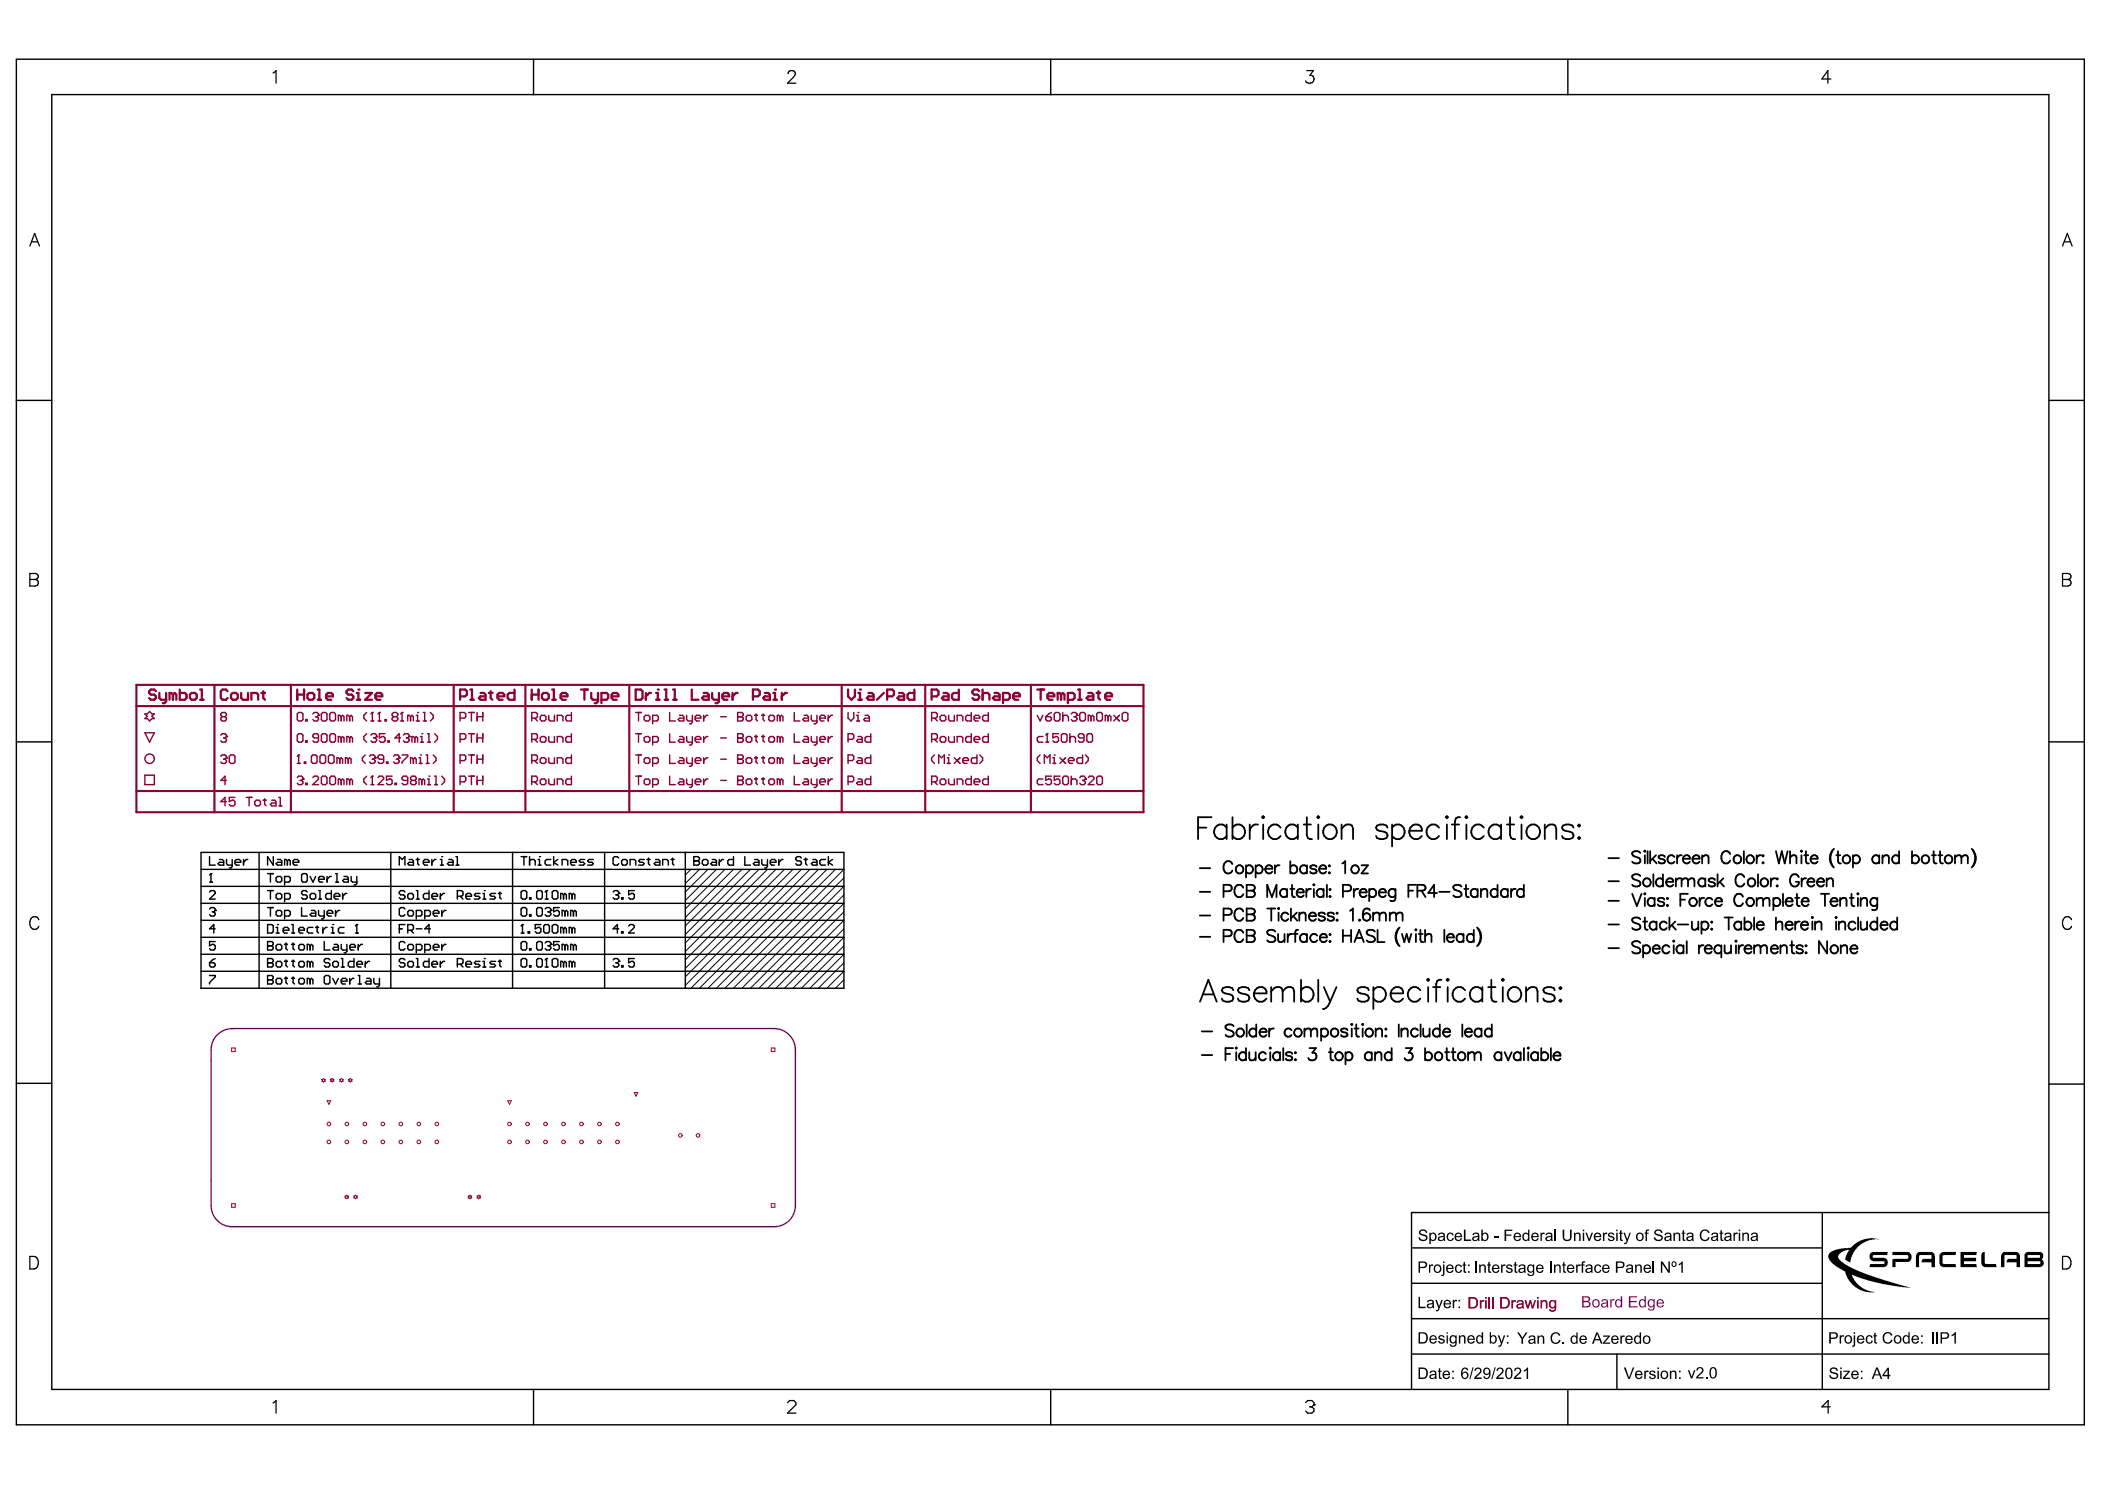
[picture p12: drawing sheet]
<svg xmlns="http://www.w3.org/2000/svg" width="297mm" height="210mm" viewBox="0 0 297 210" stroke-linecap="round" stroke-linejoin="round" font-family="sans-serif">
<g fill="#000">
<path d="M200.3 173.6l.2-.1 .3-.1a.52 .52 0 0 1 .6 .5h-.2a.37 .37 0 0 0-.4-.3 .37 .37 0 0 0-.3 .3l.7 .3a.51 .51 0 0 1 .1 .8 .51 .51 0 0 1-.7 0 .44 .44 0 0 1-.4-.5h.2l.1 .3 .4 .1a.28 .28 0 0 0 .3-.3 .28 .28 0 0 0-.3-.3l-.6-.2zM201.6 178.4h.2v.2l.1-.1a.23 .23 0 0 1 .4-.1l-.1 .2a.26 .26 0 0 0-.3 0 .26 .26 0 0 0-.1 .3v.6h-.2zM204.2 174.1a.5 .5 0 0 1 .5-.2 .5 .5 0 0 1 .4 .3l-.2 .1a.33 .33 0 0 0-.4-.2 .33 .33 0 0 0-.2 .4 .31 .31 0 0 0 .3 .4 .31 .31 0 0 0 .3-.3h.2a.55 .55 0 0 1-.7 .4 .55 .55 0 0 1-.2-.9zM205.4 178.6l.1-.1a.47 .47 0 0 1 .5-.1 .47 .47 0 0 1 .3 .3l-.2 .1-.1-.2-.2-.1-.2 .1-.1 .3a.35 .35 0 0 0 .1 .4 .35 .35 0 0 0 .5 0v-.2l.2 .1a.53 .53 0 0 1-.7 .3 .53 .53 0 0 1-.3-.7zM206.5 178.1l.2-.1v.4h.2v.1h-.2v.8l.2 .1 .1 .1h-.4l-.1-.1v-.9h-.1v-.1h.1zM206.6 173.5h.2v1.4h.8v.2h-1zM208.2 177.9h.2v1.6h-.2zM208.7 178.4h.2v.2l.3-.2 .4 .1 .1 .2v.8h-.2v-.8l-.2-.2a.3 .3 0 0 0-.4 .4v.6h-.2zM210 178.1l.2-.1v.4h.2v.1h-.2v.8l.2 .1v.1h-.4v-1h-.2v-.1h.2zM210.8 174.4h.6v.2h-.6zM211.8 178.4h.2v.2l.1-.1a.24 .24 0 0 1 .4-.1l-.1 .2h-.1a.26 .26 0 0 0-.3 .3v.6h-.2zM212.6 178.5l.4-.1 .3 .1 .1 .2h-.2l-.1-.2a.18 .18 0 0 0-.3 0 .18 .18 0 0 0 .1 .3l.2 .1a.38 .38 0 0 1 .3 .5 .38 .38 0 0 1-.5 .2l-.2-.1-.2-.2 .2-.1a.3 .3 0 0 0 .3 .2 .3 .3 0 0 0 .3-.2l-.5-.2a.33 .33 0 0 1-.2-.5z"/>
<path d="M212.3 173.5h1.1v.1h-.9v.5h.8v.2h-.8v.8h-.2zM213.7 178.1l.2-.1v.4h.2v.1h-.2v.8l.2 .1 .1 .1h-.4l-.1-1h-.1v-.1h.1zM217.4 173.9h.2v.2l.1-.2h.2h.1l-.1 .2a.26 .26 0 0 0-.3 0 .26 .26 0 0 0 0 .3v.7h-.2zM218.7 177.9h.3v1.6h-.3zM219.4 173.5h.2v1.6h-.2zM219.3 178.4h.2v.2l.3-.2 .4 .1v1h-.2v-.8l-.2-.2a.31 .31 0 0 0-.3 .4v.6h-.2zM220.6 178.1l.2-.1v.4h.2v.1h-.2v.8l.2 .1v.1l-.1 .1a.26 .26 0 0 1-.3-.1 .26 .26 0 0 1 0-.3v-.7h-.2v-.1h.2zM220.5 173.5h.2v.9a.41 .41 0 0 0 .5 .5 .41 .41 0 0 0 .3-.5v-.9h.3l-.1 1.3-.3 .3-.6-.1-.2-.2-.1-.3zM222.1 173.9h.2v.2l.3-.2h.3l.1 .3v.9h-.2v-.9l-.1-.2a.3 .3 0 0 0-.4 .4v.7h-.2zM222.4 178.4h.2v.2l.1-.2h.3v.2h-.2l-.2 .1v.8h-.2zM223.2 178l.2-.1h.3v.2l-.3 .1v.2h.2v.1h-.2v1h-.2v-1h-.2v-.1h.2zM223.7 173.9h.2l.4 .9 .3-.9h.2l-.5 1.2h-.1z"/>
<path d="M225.2 178.5v-.1a.48 .48 0 0 1 .7 .3l-.1 .1-.2-.3a.45 .45 0 0 0-.4 .5 .45 .45 0 0 0 .3 .4l.2-.1 .1-.2h.2a.54 .54 0 0 1-.7 .4 .54 .54 0 0 1-.3-.7zM226.2 173.9h.2v.2l.1-.2h.2h.1v.2a.25 .25 0 0 0-.4 0 .25 .25 0 0 0 0 .3v.7h-.2zM227 174l.2-.1h.3l.3 .2-.2 .1a.26 .26 0 0 0-.3-.2 .26 .26 0 0 0-.2 .2l.6 .3a.42 .42 0 0 1-.1 .6 .42 .42 0 0 1-.5-.1l-.2-.2 .2-.1a.3 .3 0 0 0 .2 .2 .3 .3 0 0 0 .3-.2l-.6-.3zM228.6 173.6l.2-.1v.4h.2v.1h-.2v.9h.2v.2h-.3l-.1-.2v-.9h-.1v-.1h.1zM229.1 173.9h.2l.3 .9 .3-.9h.2l-.5 1.4-.2 .2h-.2v-.2h.2l.1-.2zM230.7 178.4h.2v.2l.3-.2 .4 .1 .1 1h-.2v-.7a.28 .28 0 0 0-.3-.3 .28 .28 0 0 0-.3 .4v.6h-.2zM232.3 173.5h.4v.1l-.3 .1v.2h.2v.1h-.2v1.1h-.2v-1.1h-.1v-.1h.1zM233.2 177.9h.2v1.6h-.2zM233.5 173.6l.2-.1 .3-.1a.52 .52 0 0 1 .6 .5h-.2a.37 .37 0 0 0-.4-.3 .37 .37 0 0 0-.3 .3l.1 .1 .6 .2a.49 .49 0 0 1 .1 .7 .49 .49 0 0 1-.6 .2l-.5-.3v-.3h.2l.1 .3 .4 .1a.28 .28 0 0 0 .3-.3 .28 .28 0 0 0-.3-.3l-.5-.2a.33 .33 0 0 1-.1-.5zM234.4 177.9h.2l.8 1.3v-1.3h.2v1.6h-.2l-.8-1.2v1.2h-.2zM236.1 173.9h.2v.2l.3-.2 .5 .1v1.1h-.2v-.9l-.2-.2a.32 .32 0 0 0-.4 .4v.7h-.2zM236.9 178.3l.6-.4v1.6h-.2v-1.2l-.4 .2z"/>
<path d="M237.4 173.6l.2-.1v.4h.2v.1h-.2v.9h.2v.2h-.2l-.2-.2v-.9h-.1v-.1h.1zM240 173.7l.3-.2 .4-.1 .5 .3v.2h-.2a.51 .51 0 0 0-.7-.2 .51 .51 0 0 0-.2 .6v.1a.5 .5 0 0 0 .4 .5 .5 .5 0 0 0 .6-.4l.1 .1a.75 .75 0 0 1-1 .4 .75 .75 0 0 1-.3-1.1zM242.8 173.6l.2-.1v.4h.2v.1h-.2v.8l.2 .1-.1 .2a.27 .27 0 0 1-.2-.1 .27 .27 0 0 1-.1-.3v-.7h-.2v-.1h.2zM244.6 173.9h.2v.2l.1-.2h.2h.1v.2a.26 .26 0 0 0-.3 0 .26 .26 0 0 0-.1 .3v.7h-.2zM245.9 173.9h.1v.2l.3-.2 .5 .1v1.1h-.2v-.9a.29 .29 0 0 0-.4-.1 .29 .29 0 0 0-.2 .3v.7h-.1zM258.3 176.7l1-.5 1.9-.2 .4-.5 .5-.3 .9-.4 .9-.1 1.2 .1-1.4 .1-1.1 .6-1 1.1-.4 .9-.1 .6-.7-.4 .1-.6 .4-.8-.7 .2-.5 .2-.2 .3a.44 .44 0 0 0 .1 .7l.3 .3 .8 .6 1.8 .8 3.5 1.2 3.6 1.1-1.6-.2-2.8-.5-2.2-.5-1.7-.7 .3 .8 .8 .8 .9 .6 1.2 .3h-1.2l-.7-.3-.9-.5-.7-.7-.4-.8-.2-.7-1.3-.7-.8-.6-.3-.7v-.3zM263.9 176.8l.3-.2h2.2l-.1 .4h-1.9l-.1 .1v.3h1.6l.3 .1 .2 .5-.1 .6-.4 .1h-2.1l.1-.4h2v-.4h-1.6l-.2-.1-.3-.3zM267 176.6h2.3l.4 .3v.5a.62 .62 0 0 1-.4 .6h-1.8v.7h-.5l.1-1.1h2.1l.1-.1v-.4l-.1-.1h-2.2zM270.5 176.8l.3-.2 2 .1 .2 .4v1.6h-.4v-.6h-1.5l.1-.4 .2-.1h1.2l-.1-.6h-1.6l-.1 .2v1.5h-.4v-1.6zM273.8 176.8l.3-.2h1.9v.4h-1.7l-.2 .1 .1 1.2h1.8v.4h-1.8l-.3-.1-.2-.3v-1.3zM276.7 176.6h2.2v.4h-1.8v.4h1.7v.5h-1.7v.4h1.8v.4h-2.2zM279.7 176.7l.4-.1v1.7h1.6v.4h-1.8l-.3-.4v-1.3z"/>
<path d="M282.5 176.8l.3-.2 2 .1 .2 .4v1.6h-.4v-.6h-1.5l.1-.3 .2-.2h1.2l-.1-.6h-1.6v1.7h-.5v-1.6zM200.2 182.9h.2v1.4h.8v.2h-1zM202.5 183.4h.2l.4 .9 .3-.9h.2l-.5 1.4-.3 .2h-.2v-.2h.2l.2-.3zM203 193.1l.2-.1v.4h.2v.1h-.2v.7l.1 .1h.1v.2h-.1a.26 .26 0 0 1-.3-.3v-.7h-.1v-.1h.1zM203 188.5l.5-.2 .2 .1 .2 .3h-.2l-.3-.2a.17 .17 0 0 0-.2 .1 .17 .17 0 0 0 .1 .2l.4 .1 .2 .2-.1 .3-.2 .1a.48 .48 0 0 1-.7-.3h.2a.26 .26 0 0 0 .3 .2 .26 .26 0 0 0 .2-.3l-.6-.2zM205 183.4h.2v.1l.1-.1 .2-.1 .1 .1v.2a.25 .25 0 0 0-.3 0 .25 .25 0 0 0-.1 .3v.6h-.2zM205.9 188.4h.1v.1l.3-.2 .4 .2 .1 1h-.2v-.9l-.1-.1-.4 .1v.9h-.2zM207.8 192.9h.1l-.4 1.7h-.2zM208.2 193.1l.4-.2a.55 .55 0 0 1 .5 .5 .55 .55 0 0 1-.4 .6l-.4 .3h.8v.2h-1.1l.2-.4 .7-.7a.31 .31 0 0 0-.3-.3 .31 .31 0 0 0-.4 .3h-.2zM210.9 192.9h.2l-.5 1.7h-.2zM211.3 193l.4-.1a.52 .52 0 0 1 .5 .5 .52 .52 0 0 1-.4 .5l-.4 .4h.8v.2h-1.1l.1-.3 .7-.6a.3 .3 0 0 0-.1-.5 .3 .3 0 0 0-.4 .3h-.2zM211.3 188.4h.3l.3 .9 .3-.9h.2l-.6 1.5-.3 .1-.1-.2a.26 .26 0 0 0 .3 0 .26 .26 0 0 0 .1-.3z"/>
<path d="M213.8 193l.4-.1a.52 .52 0 0 1 .5 .5 .52 .52 0 0 1-.4 .5l-.4 .4h.8v.2h-1.1l.1-.3 .7-.6a.3 .3 0 0 0-.1-.5 .3 .3 0 0 0-.4 .3h-.2zM214.1 188h.2l.5 .7 .5-.7h.3l-.7 .9v.7h-.2v-.7zM215 193.3l.6-.4v1.6h-.2v-1.2l-.4 .2zM217 188.4h.1v.2l.4-.2 .4 .1v1.1h-.2v-.8a.29 .29 0 0 0-.3-.3 .29 .29 0 0 0-.2 .4v.7h-.2zM219 188.2l.4-.3h.3l.4 .3 .1 .2h-.2a.53 .53 0 0 0-.7-.2 .53 .53 0 0 0-.3 .7 .48 .48 0 0 0 .5 .5 .48 .48 0 0 0 .5-.4h.2l-.2 .4-.5 .2a.87 .87 0 0 1-.5-1.4zM220.5 189.3h.2v.3h-.2zM226.2 188.4h1v.1l-.8 .9h.8v.2h-1v-.2l.7-.9-.7 .1zM228.7 188.4h.1l.1 .1a.28 .28 0 0 1 .4-.1l-.1 .2h-.3v1h-.2zM229.1 192.9h.3l.5 1.4 .5-1.4h.2l-.6 1.6h-.2zM232 193.4h.2v.1a.29 .29 0 0 1 .5-.1l-.1 .2-.1-.1a.26 .26 0 0 0-.3 .4v.6h-.2zM232.8 193.5l.2-.2h.3l.3 .2v.2h-.2l-.1-.2a.19 .19 0 0 0-.3 0 .19 .19 0 0 0 0 .3h.2a.38 .38 0 0 1 .4 .5 .38 .38 0 0 1-.6 .2l-.3-.2v-.1l.2-.1a.28 .28 0 0 0 .3 .3 .28 .28 0 0 0 .3-.3l-.7-.2-.1-.2zM235.6 193.4h.2v.1l.2-.2h.3l.2 .2 .1 1h-.2v-.7a.28 .28 0 0 0-.4-.3 .28 .28 0 0 0-.2 .4v.6h-.2z"/>
<path d="M238.2 193.3h.2l.3 .9 .3-.9h.2l-.4 1.1h-.2zM239.5 193l.2-.1h.3a.53 .53 0 0 1 .4 .4 .53 .53 0 0 1-.4 .6l-.4 .4h.8v.1h-1.1l.2-.3 .6-.6a.3 .3 0 0 0-.1-.5 .3 .3 0 0 0-.4 .3h-.2zM240.7 194.2h.2v.2h-.2zM258.2 193.1l.4-.2h.4l.3 .3v.2h-.1a.37 .37 0 0 0-.4-.3 .37 .37 0 0 0-.4 .3l.7 .3a.48 .48 0 0 1 .2 .6 .48 .48 0 0 1-.6 .2 .52 .52 0 0 1-.6-.5h.2l.1 .2 .3 .1h.3l.2-.1a.41 .41 0 0 0-.5-.4l-.5-.3zM259.6 188.4h.2v.1a.25 .25 0 0 1 .4-.1v.2h-.3l-.1 .9h-.2zM260.1 193.4h.9v.1l-.7 .8h.8v.2h-1v-.2l.7-.8h-.7zM263.4 188.5l.2-.1a.48 .48 0 0 1 .7 .3h-.2a.32 .32 0 0 0-.5-.2 .32 .32 0 0 0-.1 .5 .31 .31 0 0 0 .2 .4 .31 .31 0 0 0 .4-.3h.2a.53 .53 0 0 1-.7 .4 .53 .53 0 0 1-.3-.8zM264.5 188.1l.2-.1v.4h.2v.1h-.2v.8l.2 .1v.1h-.1a.28 .28 0 0 1-.3 0 .28 .28 0 0 1 0-.3v-.7h-.2v-.1h.2zM265.8 188.2l.3-.3h.5l.4 .3v.2h-.2a.52 .52 0 0 0-.7-.3 .52 .52 0 0 0-.2 .7 .49 .49 0 0 0 .4 .6 .49 .49 0 0 0 .6-.4h.2l-.2 .3-.2 .2-.3 .1a.87 .87 0 0 1-.6-1.4zM272.6 187.9h.2v1.6h-.2zM273.3 187.9h.2v1.6h-.2zM275.4 188.3l.4-.4h.2v1.6h-.2v-1.2l-.4 .2z"/>
<path d="M200.4 178.1v.6h.4a.3 .3 0 0 0 .4-.3 .3 .3 0 0 0-.4-.3zM200.2 177.9l.9 .1 .3 .2v.3a.48 .48 0 0 1-.6 .4h-.4v.6h-.2z"/>
<path d="M201.7 173.9h.2v.1l.2-.1a.56 .56 0 0 1 .6 .6 .56 .56 0 0 1-.7 .5l-.1-.1v.6h-.2zM202 174.2l-.1 .2a.34 .34 0 0 0 .1 .4 .34 .34 0 0 0 .4 .1l.1-.4a.33 .33 0 0 0-.1-.4 .33 .33 0 0 0-.4 0z"/>
<path d="M202.6 178.6l-.1 .3a.37 .37 0 0 0 .4 .5 .37 .37 0 0 0 .3-.6 .34 .34 0 0 0-.3-.3 .34 .34 0 0 0-.3 .1zM202.3 178.9a.59 .59 0 0 1 1.1 0 .59 .59 0 0 1-1.1 0z"/>
<path d="M203.1 174.6v.1a.3 .3 0 0 0 .4 .2 .3 .3 0 0 0 .2-.4zM203 174l.3-.1 .6 .1 .1 1.1h-.2l-.1-.2-.3 .2a.36 .36 0 0 1-.5-.3 .36 .36 0 0 1 .4-.4l.2-.1a.16 .16 0 0 0 .2-.1 .16 .16 0 0 0-.2-.2l-.3 .1-.1 .1h-.2z"/>
<path d="M203.6 177.9h.2v.3h-.2zM203.6 178.4h.2v1.2a.33 .33 0 0 1-.1 .3 .33 .33 0 0 1-.3 .1v-.2h.2v-.1z"/>
<path d="M204.4 178.6l-.1 .3h.6a.33 .33 0 0 0-.2-.4 .33 .33 0 0 0-.3 .1zM204.2 178.5l.3-.1h.3l.2 .2 .1 .3v.1h-.8a.34 .34 0 0 0 .2 .4 .34 .34 0 0 0 .4-.2h.2a.56 .56 0 0 1-.8 .3 .56 .56 0 0 1-.2-.8z"/>
<path d="M205.6 174.1l-.1 .3h.6a.33 .33 0 0 0-.2-.3 .33 .33 0 0 0-.3 0zM205.4 174l.3-.1h.4l.2 .5v.1h-.8a.34 .34 0 0 0 .2 .4 .34 .34 0 0 0 .4-.2l.2 .1a.58 .58 0 0 1-.9 .1 .58 .58 0 0 1 0-.9z"/>
<path d="M207.2 178.4h.2v.2h-.2zM207.2 179.3h.2v.2h-.2z"/>
<path d="M208 174.6v.1a.29 .29 0 0 0 .4 .2 .29 .29 0 0 0 .1-.4zM207.8 174l.4-.1 .5 .1 .1 1.1h-.2v-.2l-.3 .2a.37 .37 0 0 1-.6-.3 .37 .37 0 0 1 .5-.4l.2-.1a.22 .22 0 0 0 .1-.3 .22 .22 0 0 0-.4 0l-.1 .2h-.2z"/>
<path d="M209.3 174.2l-.1 .1a.43 .43 0 0 0 .3 .6l.3-.1v-.3a.41 .41 0 0 0-.3-.5zM209 173.5h.2v.5l.4-.1 .3 .2 .1 .5a.46 .46 0 0 1-.3 .4 .46 .46 0 0 1-.5-.1v.2h-.2z"/>
<path d="M210.8 178.6l-.1 .3h.7a.33 .33 0 0 0-.2-.4 .33 .33 0 0 0-.4 .1zM210.7 178.5l.3-.1h.3l.2 .1 .1 .4v.1h-.9a.34 .34 0 0 0 .3 .4 .34 .34 0 0 0 .4-.2h.2a.59 .59 0 0 1-.9 .2 .59 .59 0 0 1 0-.9z"/>
<path d="M213.9 174.1l-.1 .3h.6a.32 .32 0 0 0-.4-.4zM213.7 174l.5-.1 .3 .2 .1 .2v.2h-.8a.34 .34 0 0 0 .2 .4 .34 .34 0 0 0 .4-.2l.2 .1a.58 .58 0 0 1-.9 .1 .58 .58 0 0 1 0-.9z"/>
<path d="M214.5 179.2a.3 .3 0 0 0 .3 .2 .3 .3 0 0 0 .2-.4zM214.4 178.5l.5-.1 .4 .2v.9h-.2v-.1l-.3 .1a.36 .36 0 0 1-.5-.2 .36 .36 0 0 1 .4-.4h.1a.19 .19 0 0 0 .2-.3 .19 .19 0 0 0-.3-.1l-.1 .1-.1 .1h-.2z"/>
<path d="M215 174l.4-.1 .2 .1v-.5h.2v1.6h-.2v-.2v.1a.51 .51 0 0 1-.7-.1 .51 .51 0 0 1-.1-.6zM215.1 174.1l-.1 .4a.33 .33 0 0 0 .4 .4 .33 .33 0 0 0 .2-.5 .31 .31 0 0 0-.1-.3 .31 .31 0 0 0-.4 0z"/>
<path d="M215.8 178.6l-.1 .2a.36 .36 0 0 0 .1 .5 .36 .36 0 0 0 .5-.1v-.3a.33 .33 0 0 0-.1-.3 .33 .33 0 0 0-.4 0zM215.6 178.5l.3-.1 .4 .1v-.1h.2v1a.5 .5 0 0 1-.4 .6 .5 .5 0 0 1-.6-.4l.4 .2a.32 .32 0 0 0 .3 0 .32 .32 0 0 0 .1-.4l-.4 .1-.3-.1-.1-.4z"/>
<path d="M216.4 174.1l-.1 .3h.6a.32 .32 0 0 0-.1-.3 .32 .32 0 0 0-.4 0zM216.2 174l.5-.1 .3 .2 .1 .2v.2h-.8a.34 .34 0 0 0 .2 .4 .34 .34 0 0 0 .4-.2l.2 .1a.58 .58 0 0 1-.9 .1 .58 .58 0 0 1 0-.9z"/>
<path d="M217 178.6v.3l.6-.1a.33 .33 0 0 0-.2-.3 .33 .33 0 0 0-.4 .1zM216.9 178.5l.3-.1h.3l.2 .1 .1 .4v.1h-.8a.34 .34 0 0 0 .2 .4 .34 .34 0 0 0 .4-.2h.2a.58 .58 0 0 1-.9 .2 .58 .58 0 0 1 0-.9z"/>
<path d="M218.3 174.7a.29 .29 0 0 0 .4 .2 .29 .29 0 0 0 .1-.4zM218.1 174l.3-.1h.4a.31 .31 0 0 1 .3 .4v.8h-.2v-.2l-.3 .2a.38 .38 0 0 1-.5-.4 .38 .38 0 0 1 .5-.3 .2 .2 0 0 0 .2-.3 .2 .2 0 0 0-.3-.1l-.2 .2h-.2z"/>
<path d="M221.4 178.6l-.1 .3h.7a.33 .33 0 0 0-.2-.4 .33 .33 0 0 0-.4 .1zM221.2 178.5l.6-.1 .3 .2 .1 .2v.2h-.9a.34 .34 0 0 0 .2 .4 .34 .34 0 0 0 .5-.2h.2a.58 .58 0 0 1-.9 .3 .58 .58 0 0 1-.1-.9z"/>
<path d="M223.3 173.5h.3v.2h-.3zM223.3 173.9h.3v1.2h-.3z"/>
<path d="M223.9 179.1a.3 .3 0 0 0 .4 .3 .3 .3 0 0 0 .2-.4zM223.8 178.5l.5-.1 .4 .2 .1 .9h-.2l-.1-.1-.3 .2a.36 .36 0 0 1-.5-.4 .36 .36 0 0 1 .5-.3l.2-.1a.22 .22 0 0 0 0-.3 .22 .22 0 0 0-.3 0l-.2 .2h-.2z"/>
<path d="M225.2 174.1l-.1 .3h.7a.33 .33 0 0 0-.2-.3 .33 .33 0 0 0-.4 0zM225.1 174l.3-.1h.3l.3 .5v.1h-.9a.34 .34 0 0 0 .3 .4 .34 .34 0 0 0 .4-.2l.1 .1a.58 .58 0 0 1-.8 .1 .58 .58 0 0 1 0-.9z"/>
<path d="M226.4 178.6l-.1 .3h.6a.33 .33 0 0 0-.2-.4 .33 .33 0 0 0-.3 .1zM226.2 178.5l.6-.1 .2 .2 .1 .2v.2h-.8a.34 .34 0 0 0 .2 .4 .34 .34 0 0 0 .4-.2h.2a.58 .58 0 0 1-.8 .3 .58 .58 0 0 1-.2-.9z"/>
<path d="M228.1 173.5h.2v.2h-.2zM228.1 173.9h.2v1.2h-.2z"/>
<path d="M228.2 178.1v.6h.5a.3 .3 0 0 0 .3-.3 .3 .3 0 0 0-.3-.3zM228 177.9l1 .1 .2 .2v.3a.46 .46 0 0 1-.5 .4h-.5v.6h-.2z"/>
<path d="M229.6 179.2a.3 .3 0 0 0 .4 .2 .3 .3 0 0 0 .2-.4zM229.5 178.5l.6-.1 .3 .1 .1 1h-.2v-.1l-.3 .1a.36 .36 0 0 1-.6-.2 .36 .36 0 0 1 .5-.4 .22 .22 0 0 0 .3-.3 .22 .22 0 0 0-.4-.1l-.2 .2h-.1z"/>
<path d="M231.1 174.1v.4a.35 .35 0 0 0 .4 .4 .35 .35 0 0 0 .2-.5 .33 .33 0 0 0-.2-.3 .33 .33 0 0 0-.4 0zM231 174l.5-.1a.58 .58 0 0 1 .4 .9 .58 .58 0 0 1-1-.1v-.4z"/>
<path d="M232.2 178.6l-.1 .3 .7-.1a.32 .32 0 0 0-.2-.3 .32 .32 0 0 0-.4 .1zM232 178.6l.3-.2h.2a.53 .53 0 0 1 .5 .6h-.9a.33 .33 0 0 0 .3 .4 .33 .33 0 0 0 .4-.2h.2a.57 .57 0 0 1-.9 .3 .57 .57 0 0 1-.1-.9z"/>
<path d="M235.1 174.6v.1a.3 .3 0 0 0 .3 .2 .3 .3 0 0 0 .3-.4h-.1zM234.9 174l.4-.1 .5 .1 .1 1.1h-.2v-.2l-.3 .2a.36 .36 0 0 1-.6-.3 .36 .36 0 0 1 .5-.4l.3-.1a.28 .28 0 0 0-.2-.3 .28 .28 0 0 0-.3 .2h-.2z"/>
<path d="M236 178.3a.25 .25 0 0 0 .5 0 .25 .25 0 0 0-.5 0zM235.8 178.3a.4 .4 0 0 1 .8 0 .4 .4 0 0 1-.8 0z"/>
<path d="M238.2 174.6a.29 .29 0 0 0 .4 .3 .29 .29 0 0 0 .1-.4zM238 174l.3-.1h.4a.31 .31 0 0 1 .3 .4v.8h-.2v-.2l-.3 .2a.38 .38 0 0 1-.5-.4 .38 .38 0 0 1 .5-.3 .2 .2 0 0 0 .2-.3 .2 .2 0 0 0-.3-.1l-.2 .2h-.2z"/>
<path d="M241.7 174.7a.29 .29 0 0 0 .3 .2 .29 .29 0 0 0 .2-.4zM241.5 174l.4-.1h.4l.1 .1 .1 1.1h-.2v-.2l-.4 .2a.36 .36 0 0 1-.5-.4 .36 .36 0 0 1 .5-.3 .21 .21 0 0 0 .3-.1 .21 .21 0 0 0 0-.3 .21 .21 0 0 0-.3 0l-.2 .2h-.2z"/>
<path d="M243.5 174.6a.29 .29 0 0 0 .4 .3 .29 .29 0 0 0 .2-.4zM243.4 174l.2-.1h.4l.3 .2 .1 1h-.2l-.1-.2-.3 .2a.36 .36 0 0 1-.5-.3 .36 .36 0 0 1 .5-.4l.1-.1a.17 .17 0 0 0 .2-.2 .17 .17 0 0 0-.3-.1l-.2 .1-.1 .1h-.2z"/>
<path d="M245.4 173.5h.2v.2h-.2zM245.4 173.9h.2v1.2h-.2z"/>
<path d="M247.3 174.6a.29 .29 0 0 0 .3 .3 .29 .29 0 0 0 .2-.4zM247.1 174l.4-.1 .5 .1 .1 1.1h-.2l-.1-.2-.3 .2a.36 .36 0 0 1-.5-.3 .36 .36 0 0 1 .5-.4l.2-.1a.22 .22 0 0 0 0-.3 .22 .22 0 0 0-.3 0l-.1 .2h-.2z"/>
<path d="M285.7 176.8l.4-.2 1.9 .1a.62 .62 0 0 1 .1 1 .53 .53 0 0 1 .3 .5 .53 .53 0 0 1-.3 .5h-2.4zM286.1 177v.4h1.8l-.1-.4zM286.1 177.9v.4h1.7l.1-.1v-.3z"/>
<path d="M200.4 193.1v1.2l.7-.1 .1-.2 .1-.3a.49 .49 0 0 0-.6-.6zM200.2 192.9h.8l.3 .3 .2 .6-.1 .4-.2 .2-1 .1z"/>
<path d="M200.4 188.1v1.2h.7l.1-.3v-.5a.42 .42 0 0 0-.5-.4zM200.2 187.9h.7a.81 .81 0 0 1 .6 .9 .81 .81 0 0 1-.8 .7h-.5z"/>
<path d="M201.5 184.2a.3 .3 0 0 0 .4 .2 .3 .3 0 0 0 .2-.4zM201.4 183.5l.4-.2 .3 .1 .2 .1 .1 1h-.2v-.1l-.4 .2a.36 .36 0 0 1-.5-.4 .36 .36 0 0 1 .5-.3 .21 .21 0 0 0 .3-.3 .2 .2 0 0 0-.3-.1l-.3 .2h-.1z"/>
<path d="M202 188.6l-.1 .2h.7a.33 .33 0 0 0-.2-.3 .33 .33 0 0 0-.4 .1zM201.8 188.5l.2-.1h.4l.2 .1 .2 .3v.2h-.9a.34 .34 0 0 0 .3 .4 .34 .34 0 0 0 .4-.2h.1a.57 .57 0 0 1-.8 .2 .57 .57 0 0 1-.1-.9z"/>
<path d="M201.9 194.1a.28 .28 0 0 0 .3 .3 .28 .28 0 0 0 .3-.4l-.1-.1zM201.8 193.5l.3-.2 .4 .1 .2 .1 .1 1h-.2l-.1-.1-.2 .1a.38 .38 0 0 1-.6-.3 .38 .38 0 0 1 .5-.4h.1a.16 .16 0 0 0 .2-.2 .16 .16 0 0 0-.2-.1 .25 .25 0 0 0-.4 .2h-.2z"/>
<path d="M203.9 193.6l-.1 .2h.6a.33 .33 0 0 0-.2-.3 .33 .33 0 0 0-.3 .1zM203.7 193.5l.3-.2h.2l.3 .2 .1 .2v.3h-.8a.34 .34 0 0 0 .2 .4 .34 .34 0 0 0 .4-.3l.2 .1a.59 .59 0 0 1-.8 .2 .59 .59 0 0 1-.1-.8z"/>
<path d="M204 183.6l-.1 .3 .7-.1a.33 .33 0 0 0-.3-.3 .33 .33 0 0 0-.3 .1zM203.9 183.5l.3-.2 .3 .1 .1 .1 .2 .4v.1h-.9a.34 .34 0 0 0 .3 .4 .34 .34 0 0 0 .4-.2h.1a.57 .57 0 0 1-.8 .2 .57 .57 0 0 1 0-.9z"/>
<path d="M204.1 187.9h.2v.2h-.2zM204.1 188.4h.2v1.1h-.2z"/>
<path d="M204.8 188.6l-.1 .2a.34 .34 0 0 0 .2 .5 .34 .34 0 0 0 .5-.1v-.2a.36 .36 0 0 0-.1-.4 .36 .36 0 0 0-.5 0zM204.6 188.5h.1a.44 .44 0 0 1 .7 0v-.1h.2v1a.5 .5 0 0 1-.4 .6 .5 .5 0 0 1-.6-.3l.5 .1 .3-.2v-.2l-.4 .1-.3-.1-.2-.4z"/>
<path d="M204.9 193.4h.2v.2h-.2zM204.9 194.3h.2v.2h-.2z"/>
<path d="M205.8 183.4h.2v.2h-.2zM205.8 184.3h.2v.2h-.2z"/>
<path d="M206.3 193.1l.1-.1a.5 .5 0 0 1 .8 .3h-.2a.36 .36 0 0 0-.5-.1 .36 .36 0 0 0-.1 .4l.2-.1h.4l.2 .3v.3a.54 .54 0 0 1-.7 .4 .54 .54 0 0 1-.3-.7zM206.4 194a.35 .35 0 0 0 .7 0 .35 .35 0 0 0-.7 0z"/>
<path d="M207.3 188.6v.2h.6a.32 .32 0 0 0-.2-.3 .32 .32 0 0 0-.4 .1zM207.2 188.5l.3-.2 .3 .1 .2 .1 .1 .4v.1h-.8a.33 .33 0 0 0 .2 .4 .33 .33 0 0 0 .4-.2h.2a.57 .57 0 0 1-.8 .2 .57 .57 0 0 1-.1-.8z"/>
<path d="M208.4 188.5l.2-.1a.4 .4 0 0 1 .5 .1v-.6h.2v1.6h-.2v-.1l-.2 .1a.62 .62 0 0 1-.6-.3 .62 .62 0 0 1 .1-.7zM208.6 188.6l-.1 .3a.35 .35 0 0 0 .3 .5 .35 .35 0 0 0 .3-.6 .3 .3 0 0 0-.2-.3 .3 .3 0 0 0-.3 .1z"/>
<path d="M209.5 193.4a.35 .35 0 0 0 .7 0 .35 .35 0 0 0-.7 0zM209.4 193.1l.1-.1a.61 .61 0 0 1 .7 .1 .61 .61 0 0 1 .1 .7v.4a.49 .49 0 0 1-.5 .3 .49 .49 0 0 1-.5-.4h.2a.3 .3 0 0 0 .4 .3 .3 .3 0 0 0 .2-.4l.1-.2-.4 .2-.4-.2-.1-.5z"/>
<path d="M210.5 188.6l-.1 .2a.38 .38 0 0 0 0 .4 .38 .38 0 0 0 .5 .1l.1-.3a.34 .34 0 0 0-.1-.4 .34 .34 0 0 0-.4 0zM210.2 187.9h.2v.6l.4-.2 .4 .3v.5l-.2 .4a.36 .36 0 0 1-.6-.1v.1h-.2z"/>
<path d="M212.6 188.4h.3v.2h-.3zM212.6 189.3h.3v.2h-.3z"/>
<path d="M212.7 193.2l-.1 .6a.48 .48 0 0 0 .3 .6 .47 .47 0 0 0 .3-.7 .48 .48 0 0 0-.2-.6zM212.5 193.1l.2-.1a.64 .64 0 0 1 .6 .2 .64 .64 0 0 1 .1 .7v.3a.51 .51 0 0 1-.7 .3 .51 .51 0 0 1-.3-.7z"/>
<path d="M215.9 189.2v.1l.1 .1h.3l.1-.2a.17 .17 0 0 0 0-.2 .17 .17 0 0 0-.2 0zM215.8 188.5l.5-.1 .3 .2 .1 1h-.2v-.2l-.3 .2a.36 .36 0 0 1-.5-.3 .36 .36 0 0 1 .4-.4l.3-.1a.22 .22 0 0 0 0-.3 .22 .22 0 0 0-.3 0l-.2 .2h-.2z"/>
<path d="M221.8 188.5l.4-.1 .2 .1v-.5h.2v1.6h-.2v-.2l-.3 .2a.64 .64 0 0 1-.5-.5 .64 .64 0 0 1 .2-.6zM221.9 188.6l-.1 .3a.33 .33 0 0 0 .2 .5 .33 .33 0 0 0 .4-.2v-.2a.35 .35 0 0 0-.1-.4 .35 .35 0 0 0-.4 0z"/>
<path d="M223.2 188.6l-.1 .3h.6a.33 .33 0 0 0-.2-.3 .33 .33 0 0 0-.3 0zM223 188.5l.6-.1 .2 .2 .1 .2v.2h-.8a.34 .34 0 0 0 .2 .4 .34 .34 0 0 0 .4-.2h.2a.58 .58 0 0 1-.8 .3 .58 .58 0 0 1-.1-.9z"/>
<path d="M225.4 188.1l-.3 .8h.6zM225.3 188h.2l.6 1.6h-.2l-.2-.5h-.6l-.2 .5h-.3z"/>
<path d="M227.6 188.6v.3h.6a.32 .32 0 0 0-.2-.3 .32 .32 0 0 0-.4 0zM227.4 188.6l.3-.2h.3a.5 .5 0 0 1 .4 .6h-.9a.34 .34 0 0 0 .3 .4 .34 .34 0 0 0 .4-.2h.2a.57 .57 0 0 1-.8 .3 .57 .57 0 0 1-.2-.9z"/>
<path d="M229.6 188.6l-.1 .3h.7a.33 .33 0 0 0-.2-.3 .33 .33 0 0 0-.4 0zM229.5 188.5l.3-.1h.3l.2 .1 .1 .4v.1h-.9a.34 .34 0 0 0 .3 .4 .34 .34 0 0 0 .4-.2l.2 .1a.59 .59 0 0 1-.9 .1 .59 .59 0 0 1 0-.9z"/>
<path d="M231 193.6l-.1 .2h.7a.33 .33 0 0 0-.3-.3 .33 .33 0 0 0-.3 .1zM230.8 193.5l.3-.2h.3l.3 .2 .1 .3v.2h-.9a.34 .34 0 0 0 .3 .4 .34 .34 0 0 0 .4-.3l.2 .1a.59 .59 0 0 1-.9 .3 .59 .59 0 0 1-.1-.9z"/>
<path d="M230.7 188.5a.41 .41 0 0 1 .7 0v-.5h.2v1.6h-.2v-.2l-.4 .2a.63 .63 0 0 1-.3-1zM230.9 188.6l-.1 .4a.37 .37 0 0 0 .3 .4l.2-.1 .1-.2a.36 .36 0 0 0-.1-.5 .36 .36 0 0 0-.4 0z"/>
<path d="M232.1 188.7l-.1 .3a.36 .36 0 0 0 .2 .4 .36 .36 0 0 0 .4-.1l.1-.3a.36 .36 0 0 0-.2-.4 .36 .36 0 0 0-.4 .1zM231.8 189a.59 .59 0 0 1 1.1 0 .59 .59 0 0 1-1.1 0z"/>
<path d="M233.9 192.9h.2v.2h-.2zM233.9 193.4h.2v1.1h-.2z"/>
<path d="M234.6 193.6l-.1 .3a.37 .37 0 0 0 .4 .5 .37 .37 0 0 0 .3-.6 .33 .33 0 0 0-.3-.3 .33 .33 0 0 0-.3 .1zM234.3 193.9a.6 .6 0 0 1 1.2 0 .6 .6 0 0 1-1.2 0z"/>
<path d="M236.9 193.4h.3v.2h-.3zM236.9 194.3h.3v.2h-.3z"/>
<path d="M241.5 193.1l-.1 .6a.49 .49 0 0 0 .4 .6l.2-.1 .1-.6a.37 .37 0 0 0-.1-.5 .37 .37 0 0 0-.5 0zM241.4 193l.1-.1a.57 .57 0 0 1 .8 .7l-.1 .4a.52 .52 0 0 1-.6 .5 .52 .52 0 0 1-.4-.7z"/>
<path d="M258.4 188.1v.6h.4a.28 .28 0 0 0 .3-.3 .28 .28 0 0 0-.3-.3zM258.1 187.9l1 .1 .2 .3v.2l-.1 .3-.8 .1v.6h-.3z"/>
<path d="M259.7 192.9h.2v.2h-.2zM259.7 193.4h.2v1.1h-.2z"/>
<path d="M260.5 188.6v.4a.36 .36 0 0 0 .5 .3 .36 .36 0 0 0 .1-.5 .31 .31 0 0 0-.2-.3 .31 .31 0 0 0-.4 .1zM260.2 188.9a.6 .6 0 0 1 1.2 0 .6 .6 0 0 1-1.2 0z"/>
<path d="M261.5 193.6l-.1 .2h.7a.33 .33 0 0 0-.3-.3 .33 .33 0 0 0-.3 .1zM261.3 193.5l.3-.2 .4 .1 .2 .1 .1 .3v.2h-.9a.34 .34 0 0 0 .3 .4 .34 .34 0 0 0 .4-.3l.2 .1a.58 .58 0 0 1-.9 .2 .58 .58 0 0 1-.1-.8z"/>
<path d="M261.6 187.9h.2v.3h-.2zM261.6 188.4h.2v1.2a.31 .31 0 0 1-.1 .3 .31 .31 0 0 1-.4 .1l.1-.2 .2-.1z"/>
<path d="M262.3 188.6l-.1 .2h.7a.32 .32 0 0 0-.2-.3 .32 .32 0 0 0-.4 .1zM262.2 188.5l.3-.2 .2 .1 .3 .1 .1 .4-.9 .1a.34 .34 0 0 0 .3 .4 .34 .34 0 0 0 .4-.2h.2a.57 .57 0 0 1-.9 .3 .57 .57 0 0 1-.1-.9z"/>
<path d="M262.6 193.4h.2v.2h-.2zM262.6 194.3h.2v.2h-.2z"/>
<path d="M264.9 193.1l-.3 .8h.5zM264.8 192.9h.2l.6 1.6h-.2l-.2-.5h-.7l-.2 .5h-.2z"/>
<path d="M266.3 193.2l-.5 .7h.5zM266.4 192.9h.2v1h.2v.2h-.2v.4h-.3v-.4h-.7v-.2z"/>
<path d="M267.5 188.6l-.1 .3a.37 .37 0 0 0 .4 .5 .37 .37 0 0 0 .3-.6 .34 .34 0 0 0-.2-.3 .34 .34 0 0 0-.4 .1zM267.2 188.9a.6 .6 0 0 1 1.2 0 .6 .6 0 0 1-1.2 0z"/>
<path d="M268.7 188.4l.4-.1 .2 .2v-.6h.2v1.6h-.2v-.1l-.2 .1a.63 .63 0 0 1-.6-.4 .63 .63 0 0 1 .2-.7zM268.7 188.6v.3a.35 .35 0 0 0 .4 .5 .35 .35 0 0 0 .2-.6 .31 .31 0 0 0-.2-.3 .31 .31 0 0 0-.4 .1z"/>
<path d="M270 188.6v.2h.6a.32 .32 0 0 0-.2-.3 .32 .32 0 0 0-.4 .1zM269.9 188.5l.5-.2 .3 .2 .1 .3v.2h-.9a.34 .34 0 0 0 .3 .4 .34 .34 0 0 0 .4-.2h.2a.58 .58 0 0 1-.9 .2 .58 .58 0 0 1 0-.9z"/>
<path d="M271.1 188.4h.2v.2h-.2zM271.1 189.3h.2v.2h-.2z"/>
<path d="M274 188.1v.6h.5a.3 .3 0 0 0 .3-.3 .3 .3 0 0 0-.3-.3zM273.8 187.9h.9l.2 .1 .2 .3-.2 .4-.3 .2h-.6v.6h-.2z"/>
</g>
<g fill="none" stroke="#000" stroke-width=".14">
<path d="M97.5 122.6l-.8 .8M98.7 122.6l-2 2M99.9 122.6l-3.2 3.2M101.1 122.6l-4.4 4.4M102.3 122.6l-5.6 5.6M103.5 122.6l-6.8 6.8M104.7 122.6l-8 8M105.9 122.6l-9.2 9.2M107.1 122.6l-10.4 10.4M108.3 122.6l-11.6 11.6M109.5 122.6l-12.8 12.8M110.7 122.6l-14 14"/>
<path d="M111.9 122.6l-15.2 15.2M113.1 122.6l-16.4 16.4M114.3 122.6l-16.8 16.8M115.5 122.6l-16.8 16.8M116.7 122.6l-16.8 16.8M117.9 122.6l-16.8 16.8M119.1 138.2l-1.2 1.2M119.1 128.6l-10.8 10.8M119.1 126.2l-13.2 13.2M119.1 125l-14.4 14.4M119.1 123.8l-15.6 15.6M119.1 122.6l-16.8 16.8"/>
<path d="M119.1 134.6l-4.8 4.8M119.1 133.4l-6 6M119.1 132.2l-7.2 7.2M119.1 131l-8.4 8.4M119.1 129.8l-9.6 9.6M119.1 127.4l-12 12M119.1 135.8l-3.6 3.6M119.1 137l-2.4 2.4"/>
</g>
<g fill="none" stroke="#000" stroke-width=".2">
<path d="M2.3 8.4h291.8v192.6h-291.8zM7.3 13.3h281.8v182.7h-281.8zM75.3 8.4v5M148.3 8.4v5M221.2 8.4v5M2.3 56.5h5M289.1 56.5h5M2.3 104.7h5M289.1 104.7h5M28.4 120.2h90.7v19.2h-90.7zM28.4 137h90.7M28.4 134.6h90.7"/>
<path d="M28.4 132.2h90.7M28.4 129.8h90.7M28.4 127.4h90.7M28.4 125h90.7M28.4 122.6h90.7M29.6 137.6h.8v.2l-.8 .8v.2M29.6 125.8l.2-.2h.4l.2 .2v.2l-.8 .8h.8M29.6 128.2l.2-.2h.4l.2 .2v.2M29.6 135.8h.6l.2 .2v.2l-.2 .2h-.4l-.2-.2zM29.6 120.8v1.2h.8M29.6 124.4h.4M29.8 123.2h.1"/>
<path d="M29.8 123.2v1.2M29.8 123.2l-.2 .2M30 128.6h.2M30.2 128.6l.2 .2v.2l-.2 .2h-.4l-.2-.2M30.4 128.4h.1M30.4 131h-.8l.6-.6v1.2M30.4 132.8h-.8v.6l.4-.2h.2l.2 .2v.4l-.2 .2h-.4l-.2-.2M30.4 128.4l-.2 .2M30.4 135.2l-.4 .2-.4 .4M31 121.2h.4l.2 .2v.6h-.6l-.2-.2 .2-.2h.6M32 121.2v.6l.2 .2h.6M32.8 121.2v1l-.2 .2h-.2"/>
<path d="M33.2 121.6h.8v-.2l-.2-.2h-.4l-.2 .2v.4l.2 .2h.4M34.4 121.2v.8M35 121.2h-.2l-.4 .4M36.6 120.2v19.2M37.8 138.2h.1M37.8 133.4h.1M37.8 135.8h.1M37.8 137.6h.6l.2 .2v.2l-.2 .2 .2 .2v.2l-.2 .2h-.6zM37.8 132.8h.6l.2 .2v.2l-.2 .2 .2 .2v.2l-.2 .2h-.6zM37.8 128h.8M37.8 135.2h.6l.2 .2v.2l-.2 .2 .2 .2v.2l-.2 .2h-.6zM37.8 135.8h.6"/>
<path d="M37.8 125.6h.8M37.8 130.4h.6l.2 .2v.8l-.2 .2h-.6zM37.8 133.4h.6M37.8 138.2h.6M37.8 123.2h.8M38.2 123.2v1.2M38.2 125.6v1.2M38.2 128v1.2M38.6 120.8v1.2l-.8-1.2v1.2M39 133.4l.2-.2h.4l.2 .2v.4l-.2 .2h-.4l-.2-.2zM39 138.2l.2-.2h.4l.2 .2v.4l-.2 .2h-.4l-.2-.2zM39 123.8l.2-.2h.4l.2 .2v.4l-.2 .2h-.4l-.2-.2z"/>
<path d="M39 135.8l.2-.2h.4l.2 .2v.4l-.2 .2h-.4l-.2-.2zM39 126.2l.2-.2h.4l.2 .2v.4l-.2 .2h-.4l-.2-.2zM39 131.6h.4M39 130.8h.2v.8M39.2 130.4h.1M39.2 128.4h.4l.2 .2v.4l-.2 .2h-.4l-.2-.2v-.4zM39.2 121.2h.4l.2 .2v.6h-.6l-.2-.2 .2-.2h.6M40 131.2h.8v-.2l-.2-.2h-.4l-.2 .2v.4l.2 .2h.4M40.2 133.2h.4M40.2 129.2h.6l.2-.2v-.4l-.2-.2h-.6v1.2M40.2 124.4h.6l.2-.2v-.4l-.2-.2h-.6v1.2M40.2 126.8h.6l.2-.2v-.4l-.2-.2h-.6v1.2"/>
<path d="M40.2 135.6h.4M40.2 138h.4M40.4 133v.8l.2 .2M40.4 135.4v.8l.2 .2M40.4 137.8v.8l.2 .2M40.6 121.4l-.2-.2h-.2v.8M40.6 121.4v.6M40.6 121.4l.2-.2 .2 .2v.6M41.2 133.2h.4M41.2 131.6h.4M41.2 130.4h.2v1.2M41.2 135.6h.4"/>
<path d="M41.2 138h.4M41.4 121.6h.8v-.2l-.2-.2h-.4l-.2 .2v.4l.2 .2h.4M41.4 133v.8l.2 .2M41.4 135.4v.8l.2 .2M41.4 137.8v.8l.2 .2M42.2 133.4l.2-.2h.4l.2 .2v.4l-.2 .2h-.4l-.2-.2zM42.2 135.8l.2-.2h.4l.2 .2v.4l-.2 .2h-.4l-.2-.2zM42.2 131.2h.8v-.2l-.2-.2h-.4l-.2 .2v.4l.2 .2h.4M42.2 138.2l.2-.2h.4l.2 .2v.4l-.2 .2h-.4l-.2-.2zM42.6 128v1.2h.8M42.6 123.4l.2-.2h.4l.2 .2v.8l-.2 .2h-.4l-.2-.2zM43.4 125.8l-.2-.2h-.4l-.2 .2v.2l.2 .2h.4l.2 .2v.2l-.2 .2h-.4l-.2-.2"/>
<path d="M43.8 133.4l-.2-.2h-.2v.8M43.8 126.2l.2-.2h.4l.2 .2v.4l-.2 .2h-.4l-.2-.2zM43.8 135.8l-.2-.2h-.2v.8M43.8 133.4l.2-.2 .2 .2v.6M43.8 138.2l-.2-.2h-.2v.8M43.8 133.4v.6M43.8 135.8v.6M43.8 138.2v.6M43.8 138.2l.2-.2 .2 .2v.6M43.8 135.8l.2-.2 .2 .2v.6M43.8 123.6l.4 .8 .4-.8M44 128.4h.4l.2 .2v.6h-.6l-.2-.2 .2-.2h.6"/>
<path d="M44.2 130.8h-.6l-.2 .2v.4l.2 .2h.6M44.6 130.8h.4M44.8 130.6v.8l.2 .2M45 128.4v.6l.2 .2h.6M45 124h.8v-.2l-.2-.2h-.4l-.2 .2v.4l.2 .2h.4M45 126.8h.4M45 125.6h.2v1.2M45.6 130.8v.8M45.8 137.8l.2-.2h.4l.2 .2v.8l-.2 .2h-.4l-.2-.2zM45.8 132.8v1.2h.8M45.8 128.4v1l-.2 .2h-.2M46.2 128.8h.8v-.2l-.2-.2h-.4l-.2 .2v.4l.2 .2h.4"/>
<path d="M46.2 130.8h-.2l-.4 .4M46.2 123.6v.8M46.6 135.4l-.2-.2h-.4l-.2 .2v.2l.2 .2h.4l.2 .2v.2l-.2 .2h-.4l-.2-.2M46.8 125.6v1.2h-.6l-.2-.2v-.4l.2-.2h.6M46.8 131.6h.4M46.8 130.8h.2v.8M46.8 123.6h-.2l-.4 .4M47 130.4h.1M47 135.8l.2-.2h.4l.2 .2v.4l-.2 .2h-.4l-.2-.2zM47 138l.4 .8 .4-.8M47.2 133.2h.4l.2 .2v.6h-.6l-.2-.2 .2-.2h.6M47.2 126.4h.8v-.2l-.2-.2h-.4l-.2 .2v.4l.2 .2h.4"/>
<path d="M47.4 124.4h.4M47.4 128.4v.8M47.4 123.2h.2v1.2M48 128.4h-.2l-.4 .4M48.2 133.2v.6l.2 .2h.6M48.2 136.4h.4M48.2 135.2h.2v1.2M48.2 138.4h.8v-.2l-.2-.2h-.4l-.2 .2v.4l.2 .2h.4M48.4 126v.8M48.6 123.6h.4l.2 .2v.6h-.6l-.2-.2 .2-.2h.6M48.6 130.8h-.6l-.2 .2v.4l.2 .2h.6M49 126h-.2l-.4 .4"/>
<path d="M49 133.2v1l-.2 .2h-.2M49.3 133.6h.8v-.2l-.2-.2h-.4l-.2 .2v.4l.2 .2h.4M49.3 138v.8M49.5 123.6v.6l.2 .2h.6M49.9 135.2v1.2h-.6l-.1-.2v-.4l.1-.2h.6M49.9 138h-.2l-.4 .4M50.1 131.6h.4M50.3 130.4h.1M50.3 136h.8v-.2l-.2-.2h-.4l-.2 .2v.4l.2 .2h.4M50.3 123.6v1l-.2 .2h-.2M50.3 130.4v1.2M50.3 130.4l-.2 .2"/>
<path d="M50.5 137.6h.2v1.2M50.5 138.8h.4M50.5 133.2v.8M51.1 133.2h-.2l-.4 .4M51.5 135.6v.8M51.7 138h.4l.2 .2v.6h-.6l-.2-.2 .2-.2h.6M52.1 135.6h-.2l-.4 .4M52.7 138v.6l.2 .2h.6M53.5 138v1l-.2 .2h-.2M55.1 120.2v19.2M56.3 131h.4M56.3 122v-1.2l.4 .4 .4-.4v1.2"/>
<path d="M57.1 133l-.2-.2h-.4l-.2 .2v.8l.2 .2h.4l.2-.2M57.1 128.2l-.2-.2h-.4l-.2 .2v.8l.2 .2h.4l.2-.2M57.1 135.4l-.2-.2h-.4l-.2 .2v.2l.2 .2h.4l.2 .2v.2l-.2 .2h-.4l-.2-.2M57.1 125.8l-.2-.2h-.4l-.2 .2v.2l.2 .2h.4l.2 .2v.2l-.2 .2h-.4l-.2-.2M57.1 130.4h-.8v1.2M57.5 133.4l.2-.2h.4l.2 .2v.4l-.2 .2h-.4l-.2-.2zM57.5 135.8l.2-.2h.4l.2 .2v.4l-.2 .2h-.4l-.2-.2zM57.5 126.2l.2-.2h.4l.2 .2v.4l-.2 .2h-.4l-.2-.2zM57.5 131.2h.6l.2-.2v-.4l-.2-.2h-.6v1.2M57.7 128.4h.4l.2 .2v.4l-.2 .2h-.4l-.2-.2v-.4zM57.7 121.2h.4l.2 .2v.6h-.6l-.2-.2 .2-.2h.6M57.9 131.2l.4 .4"/>
<path d="M58.7 131h.8M58.7 134h.6l.2-.2v-.4l-.2-.2h-.6v1.2M58.7 129.2h.6l.2-.2v-.4l-.2-.2h-.6v1.2M58.7 136.4h.4M58.7 126.8h.4M58.7 125.6h.2v1.2M58.7 121.2h.4M58.7 135.2h.2v1.2M58.9 121v.8l.2 .2M59.7 121.6h.8v-.2l-.2-.2h-.4l-.2 .2v.4l.2 .2h.4M59.9 134h.6l.2-.2v-.4l-.2-.2h-.6v1.2M59.9 129.2h.6l.2-.2v-.4l-.2-.2h-.6v1.2"/>
<path d="M60.5 135.2v1.2h-.6l-.2-.2v-.4l.2-.2h.6M60.5 125.6v1.2h-.6l-.2-.2v-.4l.2-.2h.6M60.7 131h-.8l.6-.6v1.2M60.9 136h.8v-.2l-.2-.2h-.4l-.2 .2v.4l.2 .2h.4M60.9 126.4h.8v-.2l-.2-.2h-.4l-.2 .2v.4l.2 .2h.4M60.9 121.2v.8M61.1 133.6h.8v-.2l-.2-.2h-.4l-.2 .2v.4l.2 .2h.4M61.1 128.8h.8v-.2l-.2-.2h-.4l-.2 .2v.4l.2 .2h.4M61.5 121.2h-.2l-.4 .4M62.1 122h.4M62.1 121.2h.2v.8M62.1 126v.8"/>
<path d="M62.1 135.6v.8M62.3 120.8h.1M62.3 128.4v.8M62.3 133.2v.8M62.7 135.6h-.2l-.4 .4M62.7 126h-.2l-.4 .4M62.9 133.2h-.2l-.4 .4M62.9 128.4h-.2l-.4 .4M63.3 121.2h.4l.2 .2v.6h-.6l-.2-.2 .2-.2h.6M64.3 122h.4M64.3 120.8h.2v1.2M64.5 126.4h.6l.2-.2v-.4l-.2-.2h-.6v1.2"/>
<path d="M64.5 136h.6l.2-.2v-.4l-.2-.2h-.6v1.2M64.9 136l.4 .4M64.9 126.4l.4 .4M65.7 136h.8v-.2l-.2-.2h-.4l-.2 .2v.4l.2 .2h.4M65.7 126.4h.8v-.2l-.2-.2h-.4l-.2 .2v.4l.2 .2h.4M67.7 135.6h-.6l-.2 .2 .2 .2h.4l.2 .2-.2 .2h-.6M67.7 126h-.6l-.2 .2 .2 .2h.4l.2 .2-.2 .2h-.6M68.1 136.4h.4M68.1 126.8h.4M68.1 135.6h.2v.8M68.1 126h.2v.8M68.3 135.2h.1"/>
<path d="M68.3 125.6h.1M69.9 135.6h-.6l-.2 .2 .2 .2h.4l.2 .2-.2 .2h-.6M69.9 126h-.6l-.2 .2 .2 .2h.4l.2 .2-.2 .2h-.6M70.3 135.6h.4M70.3 126h.4M70.5 125.8v.8l.2 .2M70.5 135.4v.8l.2 .2M72.3 120.2v19.2M73.5 133l.2-.2h.4l.2 .2v.8l-.2 .2h-.4l-.2-.2zM73.5 128.2l.2-.2h.4l.2 .2v.8l-.2 .2h-.4l-.2-.2zM73.5 135.4l.2-.2h.4l.2 .2v.8l-.2 .2h-.4l-.2-.2zM73.5 125.8l.2-.2h.4l.2 .2v.8l-.2 .2h-.4l-.2-.2z"/>
<path d="M73.5 131.6h.4M73.5 120.8h.8M73.7 130.4h.1M73.7 130.4v1.2M73.7 130.4l-.2 .2M73.9 120.8v1.2M74.5 131.4h.2v.2h-.2zM74.7 133.8h.2v.2h-.2zM74.7 129h.2v.2h-.2zM74.7 136.2h.2v.2h-.2zM74.7 126.6h.2v.2h-.2zM74.7 121.4l.2-.2h.4l.2 .2v.6"/>
<path d="M74.7 120.8v1.2M75.7 133l.2-.2h.4l.2 .2v.8l-.2 .2h-.4l-.2-.2zM75.7 128.2l.2-.2h.4l.2 .2v.8l-.2 .2h-.4l-.2-.2zM75.7 135.4l.2-.2h.4l.2 .2v.8l-.2 .2h-.4l-.2-.2zM75.9 125.6h.4l.2 .2v.8l-.2 .2h-.4l-.2-.2v-.8zM75.9 122h.4M75.9 121.2h.2v.8M76.1 120.8h.1M76.3 130.4h-.8v.6l.4-.2h.2l.2 .2v.4l-.2 .2h-.4l-.2-.2M76.7 130.6l.2-.2h.4l.2 .2v.8l-.2 .2h-.4l-.2-.2zM76.9 133l.2-.2h.4l.2 .2v.2M76.9 128.2l.2-.2h.4l.2 .2v.2"/>
<path d="M76.9 136.4h.4M76.9 126.8h.4M77.1 135.2h.1M77.1 125.6h.1M77.1 135.2l-.2 .2M77.1 125.6l-.2 .2M77.1 125.6v1.2M77.1 135.2v1.2M77.3 128.6h.2M77.3 133.4h.2M77.5 133.4l.2 .2v.2l-.2 .2h-.4l-.2-.2M77.5 128.6l.2 .2v.2l-.2 .2h-.4l-.2-.2"/>
<path d="M77.7 133.2h.1M77.7 128.4h.1M77.7 121.2h-.6l-.2 .2v.4l.2 .2h.6M77.7 133.2l-.2 .2M77.7 128.4l-.2 .2M77.9 135.4l.2-.2h.4l.2 .2v.8l-.2 .2h-.4l-.2-.2zM77.9 130.6l.2-.2h.4l.2 .2v.8l-.2 .2h-.4l-.2-.2zM78.1 125.6h.4l.2 .2v.8l-.2 .2h-.4l-.2-.2v-.8zM78.1 120.8v1.2M78.7 121.2l-.6 .4 .6 .4M78.9 132.8h-.8v.6l.6-.2 .2 .2v.4l-.2 .2h-.4l-.2-.2M78.9 128h-.8v.6l.4-.2h.2l.2 .2v.4l-.2 .2h-.4l-.2-.2"/>
<path d="M79.3 122v-.8h.6l.2 .2v.6M79.5 135.8l-.2-.2h-.2v.8M79.5 126.2l.2-.2 .2 .2v.6M79.5 126.2l-.2-.2h-.2v.8M79.5 131l-.2-.2h-.2v.8M79.5 135.8l.2-.2 .2 .2v.6M79.5 126.2v.6M79.5 131v.6M79.5 135.8v.6M79.5 131l.2-.2 .2 .2v.6M79.7 133.4l-.2-.2h-.2v.8M79.7 128.6l-.2-.2h-.2v.8"/>
<path d="M79.7 128.6v.6M79.7 133.4v.6M79.7 133.4l.2-.2 .2 .2v.6M79.7 128.6l.2-.2 .2 .2v.6M80.5 121.6h.8v-.2l-.2-.2h-.4l-.2 .2v.4l.2 .2h.4M80.7 135.8l-.2-.2h-.2v.8M80.7 126.2l-.2-.2h-.2v.8M80.7 131l-.2-.2h-.2v.8M80.7 135.8l.2-.2 .2 .2v.6M80.7 126.2v.6M80.7 131v.6M80.7 135.8v.6"/>
<path d="M80.7 131l.2-.2 .2 .2v.6M80.7 126.2l.2-.2 .2 .2v.6M80.9 133.4l-.2-.2h-.2v.8M80.9 128.6l-.2-.2h-.2v.8M80.9 128.6v.6M80.9 133.4v.6M80.9 133.4l.2-.2 .2 .2v.6M80.9 128.6l.2-.2 .2 .2v.6M82.5 121.2h-.6l-.2 .2 .2 .2h.4l.2 .2-.2 .2h-.6M83.7 121.2h-.6l-.2 .2 .2 .2h.4l.2 .2-.2 .2h-.6M85.3 120.2v19.2M86.5 125.8l.2-.2h.4l.2 .2v.2"/>
<path d="M86.5 135.4l.2-.2h.4l.2 .2v.2M86.9 135.8h.2M86.9 126.2h.2M87.1 135.8l.2 .2v.2l-.2 .2h-.4l-.2-.2M87.1 126.2l.2 .2v.2l-.2 .2h-.4l-.2-.2M87.3 135.6h.1M87.3 126h.1M87.3 131h-.8l.6-.6v1.2M87.3 121l-.2-.2h-.4l-.2 .2v.8l.2 .2h.4l.2-.2M87.3 135.6l-.2 .2M87.3 126l-.2 .2M87.7 136.2h.2v.2h-.2z"/>
<path d="M87.7 126.6h.2v.2h-.2zM87.7 121.4l.2-.2h.4l.2 .2v.4l-.2 .2h-.4l-.2-.2zM87.7 131.4h.2v.2h-.2zM88.7 130.6l.2-.2h.4l.2 .2v.2l-.8 .8h.8M88.9 122v-.8h.6l.2 .2v.6M89.5 135.2h-.8v.6l.4-.2h.2l.2 .2v.4l-.2 .2h-.4l-.2-.2M89.5 125.6h-.8v.6l.4-.2h.2l.2 .2v.4l-.2 .2h-.4l-.2-.2M90.9 121.2h-.6l-.2 .2 .2 .2h.4l.2 .2-.2 .2h-.6M91.3 121.2h.4M91.5 121v.8l.2 .2M92.5 121.2h.4l.2 .2v.6h-.6l-.2-.2 .2-.2h.6M93.5 122v-.8h.6l.2 .2v.6"/>
<path d="M94.7 121.2h.4M94.9 121v.8l.2 .2M96.7 120.2v19.2M97.9 121.4h.1M97.9 120.8h.6l.2 .2v.2l-.2 .2 .2 .2v.2l-.2 .2h-.6zM97.9 121.4h.6M99.1 121.4l.2-.2h.4l.2 .2v.4l-.2 .2h-.4l-.2-.2zM100.5 121.2h.4l.2 .2v.6h-.6l-.2-.2 .2-.2h.6M101.5 121.2v.8M102.1 121.2h-.2l-.4 .4M103.5 120.8v1.2h-.6l-.2-.2v-.4l.2-.2h.6M105.1 120.8v1.2h.8"/>
<path d="M106.5 121.2h.4l.2 .2v.6h-.6l-.2-.2 .2-.2h.6M107.5 121.2v.6l.2 .2h.6M108.3 121.2v1l-.2 .2h-.2M108.7 121.6h.8v-.2l-.2-.2h-.4l-.2 .2v.4l.2 .2h.4M109.9 121.2v.8M110.5 121.2h-.2l-.4 .4M113.1 121l-.2-.2h-.4l-.2 .2v.2l.2 .2h.4l.2 .2v.2l-.2 .2h-.4l-.2-.2M113.5 121.2h.4M113.7 121v.8l.2 .2M114.7 121.2h.4l.2 .2v.6h-.6l-.2-.2 .2-.2h.6M116.5 121.2h-.6l-.2 .2v.4l.2 .2h.6M116.9 120.8v1.2"/>
<path d="M117.5 121.2l-.6 .4 .6 .4M2.3 152.8h5M289.1 152.9h5M199.2 176h57.9M257.1 171v25M289.1 171h-89.9v25M75.3 196v5M148.3 196v5M199.2 181h57.9M199.2 191h89.9M199.2 186h89.9M221.2 196v5"/>
<path d="M228.2 191v5"/>
</g>
<g fill="none" stroke="#000" stroke-width=".18">
<path d="M38.5 10.3l.5-.3v1.7M111.2 10.4l.2-.4h.5a.43 .43 0 0 1 .2 .6l-1 1.1h1.2M184.4 10h.9l-.5 .6a.57 .57 0 0 1 .6 .7 .57 .57 0 0 1-.7 .4h-.3l-.2-.3M258.4 11.1h-1.3l.8-1.1v1.7M4.2 34.7l.7-1.8 .7 1.8M4.5 34.1h.8M291 34.7l.7-1.8 .7 1.8M291.3 34.1h.8M4.2 80.9l1 .1a.41 .41 0 0 1 0 .7h-.2a.47 .47 0 0 1 .4 .5 .47 .47 0 0 1-.4 .5h-.8zM4.2 81.7h.8M291 80.9l1.1 .1a.41 .41 0 0 1 0 .7h-.3a.47 .47 0 0 1 .4 .5 .47 .47 0 0 1-.4 .5h-.8zM291 81.7h.8"/>
<path d="M5.5 129.7a.65 .65 0 0 0-.8-.4 .65 .65 0 0 0-.5 .7 .78 .78 0 0 0 .2 .8 .78 .78 0 0 0 .8 .2l.3-.3M292.3 129.7a.65 .65 0 0 0-.7-.4 .65 .65 0 0 0-.6 .7 .78 .78 0 0 0 .2 .8 .78 .78 0 0 0 .9 .2l.2-.3M4.2 177.2h.6a.95 .95 0 0 1 .6 .9 .95 .95 0 0 1-.6 .9h-.6zM291 177.2h.6a.95 .95 0 0 1 .7 .9 .95 .95 0 0 1-.7 .9h-.6zM38.5 197.9l.5-.3v1.7M111.1 197.9l.3-.3h.6l.3 .3v.3l-1.2 1.1h1.2M184.2 197.9l.3-.3h.6l.3 .3v.3M184.8 198.5h.3M185.1 198.5l.3 .3v.2l-.3 .3h-.6l-.3-.3M185.4 198.2h.1M185.4 198.2l-.3 .3M258.3 198.5h-1.2l.9-.9v1.7"/>
</g>
<g fill="none" stroke="#000" stroke-width=".25">
<path d="M169.1 116.7h1.1M171 115.3h-1.9v3.1M173.1 116.3v2.1M173.1 116.7a1.02 1.02 0 0 0-1.8 .3 1.02 1.02 0 0 0 1.2 1.4l.6-.5M173.9 116.7a1.02 1.02 0 0 1 1.8 .3 1.02 1.02 0 0 1-1.2 1.4l-.6-.5M173.9 115.3v3.1M176.3 116.3v2.1M177.5 116.3a1 1 0 0 0-1.2 .9M178.2 115.1l.2 .2-.2 .1-.1-.1zM178.2 116.3v2.1M180.7 116.7a1.02 1.02 0 0 0-1.8 .3 1.02 1.02 0 0 0 1.2 1.4l.6-.5M183.1 116.7a1.02 1.02 0 0 0-1.7 .3 1.02 1.02 0 0 0 1.1 1.4l.6-.5"/>
<path d="M183.1 116.3v2.1M184 116.3h1M184.4 115.3v2.5l.2 .4 .2 .2h.3M185.9 115.3l.1-.2 .2 .2-.2 .1zM186 116.3v2.1M186.9 116.7a1.02 1.02 0 0 1 1.7 .3 1.02 1.02 0 0 1-1.1 1.4 1.08 1.08 0 0 1-.6-1.7zM189.3 116.9l.7-.6h.5l.3 .2 .1 .4v1.5M189.3 116.3v2.1M195.8 116.7l-.2-.2-.4-.2h-.4l-.5 .2-.1 .2 .1 .3 .3 .2 1 .3 .2 .3-.2 .4-.4 .2h-.4l-.5-.2-.1-.3M196.4 116.7a1.02 1.02 0 0 1 1.8 .3 1.02 1.02 0 0 1-1.2 1.4l-.6-.5M196.4 116.3v3.1M198.9 117.2a.97 .97 0 0 0 .5 1.1 .97 .97 0 0 0 1.2-.4"/>
<path d="M199 116.7a.85 .85 0 0 1 1-.4 .85 .85 0 0 1 .6 .9h-1.7zM203.1 116.7a1.02 1.02 0 0 0-1.8 .3 1.02 1.02 0 0 0 1.2 1.4l.6-.5M204.2 115.1l.1 .2-.1 .1-.2-.1zM204.2 116.3v2.1M204.9 116.3h1M206 115.3h-.3l-.2 .1-.2 .5v2.5M206.8 115.3l.1-.2 .2 .2-.2 .1zM206.9 116.3v2.1M209.4 116.7a1.02 1.02 0 0 0-1.8 .3 1.02 1.02 0 0 0 1.2 1.4l.6-.5M211.8 116.7a1.02 1.02 0 0 0-1.8 .3 1.02 1.02 0 0 0 1.2 1.4l.6-.5M211.8 116.3v2.1M212.6 116.3h1.1"/>
<path d="M213.1 115.3v2.5l.1 .4 .3 .2h.3M214.7 115.1l.1 .2-.1 .1-.1-.1zM214.7 116.3v2.1M215.5 116.7a1.02 1.02 0 0 1 1.8 .3 1.02 1.02 0 0 1-1.2 1.4 1.08 1.08 0 0 1-.6-1.7zM218 116.9l.7-.6h.5l.3 .2 .1 .4v1.5M218 116.3v2.1M222 116.7l-.1-.2-.5-.2h-.4l-.4 .2-.2 .2 .2 .3 1.3 .5 .1 .4-.1 .3-.5 .2h-.4l-.4-.2-.2-.3M222.7 116.5l.1-.2 .2 .2-.2 .1zM222.7 118.2l.1-.1 .2 .1-.2 .2zM258.6 119.9a1.79 1.79 0 0 0 0 2.3M258.6 119.9l-.1 .3a2.11 2.11 0 0 0 .1 2M258.8 119.7l-.2 .2"/>
<path d="M278.2 119.7l.2 .2M278.4 119.9a1.79 1.79 0 0 1 0 2.3M278.4 119.9l.2 .3a2.11 2.11 0 0 1-.2 2M169.3 122.5h1.5M169.3 125.8h1.5M169.3 129.1h1.5M169.3 132.2h1.5M172.7 125.7h.7a.45 .45 0 0 0 .4-.4 .45 .45 0 0 0-.4-.5h-.7v1.7M172.7 129.1h.7a.45 .45 0 0 0 .4-.5 .45 .45 0 0 0-.4-.4h-.7v1.7M172.7 132.1h.7a.45 .45 0 0 0 .4-.5 .45 .45 0 0 0-.4-.4h-.7v1.7M173.9 121.9a.64 .64 0 0 0-.7-.4 .64 .64 0 0 0-.5 .6 .76 .76 0 0 0 .1 .9 .76 .76 0 0 0 .8 .1l.3-.3M174 139.7l-.1-.3-.5-.2h-.4l-.4 .2-.2 .3 .2 .3 1.3 .4 .1 .3-.1 .5-.5 .1h-.4l-.4-.1-.2-.3"/>
<path d="M175.4 131.6a.64 .64 0 0 0-.7-.4 .64 .64 0 0 0-.5 .6 .76 .76 0 0 0 .2 .8 .76 .76 0 0 0 .8 .2l.2-.3M175.4 125.2a.64 .64 0 0 0-.7-.4 .64 .64 0 0 0-.5 .7 .76 .76 0 0 0 .2 .8 .76 .76 0 0 0 .8 .2l.2-.4M175.4 128.6a.64 .64 0 0 0-.7-.4 .64 .64 0 0 0-.5 .6 .76 .76 0 0 0 .2 .8 .76 .76 0 0 0 .8 .2l.2-.3M175.8 122.1v1.7M175.8 122.3a.55 .55 0 0 1 .8-.1 .55 .55 0 0 1 0 .8 .55 .55 0 0 1-.8 0M175.9 124.8l1 .1a.4 .4 0 0 1 0 .7h-.2a.45 .45 0 0 1 .4 .5 .45 .45 0 0 1-.4 .4h-.8zM175.9 128.2h1a.4 .4 0 0 1 0 .7l-.2 .1a.45 .45 0 0 1 .4 .4 .45 .45 0 0 1-.4 .5h-.8zM175.9 131.2h1a.4 .4 0 0 1 0 .7l-.2 .1a.45 .45 0 0 1 .4 .4 .45 .45 0 0 1-.4 .5h-.8zM175.9 125.6h.8M175.9 129h.8M175.9 132h.8M176.3 139.7l-.1-.3-.5-.2h-.4l-.5 .2-.1 .3 .1 .3 1.4 .4 .1 .3-.1 .5-.5 .1h-.4l-.5-.1-.1-.3"/>
<path d="M177.1 139.7a.85 .85 0 0 1 1-.5 .85 .85 0 0 1 .6 .9h-1.8zM177.2 122.1v1.7M177.2 122.3a.55 .55 0 0 1 .8-.1 .55 .55 0 0 1 0 .8 .55 .55 0 0 1-.8 0M178.5 122.6a.54 .54 0 0 0 .4 .6 .54 .54 0 0 0 .6-.2M178.6 122.3a.48 .48 0 0 1 .6-.2 .48 .48 0 0 1 .3 .5h-1zM178.8 126.5v-1.7l.7 1.7 .6-1.7v1.7M178.8 128.2h1.2M179.4 139.8l.7-.6h.5l.3 .2 .1 .4M179.4 139.2v2.1M179.4 128.2v1.7M179.9 122.1v1.1M180 131.4a.65 .65 0 0 0-.7-.3 .65 .65 0 0 0-.5 .5l.2 .2 .6 .3a.42 .42 0 0 1 .4 .3 .42 .42 0 0 1-.2 .4 .79 .79 0 0 1-1-.2"/>
<path d="M180.3 128.2l.1-.1 .1 .1h-.1zM180.4 131.7v1.1l.4 .1 .5-.3M180.4 128.7v1.2M180.6 122.1a.56 .56 0 0 0-.7 .5M181 139.8l.7-.6h.5l.3 .2 .1 .4v1.5M181 139.8v1.5M181.3 131.7v1.2M181.6 125.6a.55 .55 0 0 0-.8 0 .55 .55 0 0 0 0 .8 .55 .55 0 0 0 .8-.1M181.6 125.4v1.1M181.7 131.7v1.2M181.8 129a.55 .55 0 0 0-.8-.1 .55 .55 0 0 0 0 .8 .55 .55 0 0 0 .8-.1M182.1 122.3a.55 .55 0 0 1 .8-.1 .55 .55 0 0 1 0 .8 .55 .55 0 0 1-.8 0"/>
<path d="M182.1 121.5v1.7M182.1 125.4h.6M182.2 128.2v1.7M182.3 124.8v1.4l.1 .3h.3M182.4 131.7a.56 .56 0 0 0-.7 .5M182.5 129.2l.6 .7M182.5 131.7h.6M183 125.9a.54 .54 0 0 0 .3 .6 .54 .54 0 0 0 .7-.2M183 128.7l-.8 .9M183.1 125.6a.48 .48 0 0 1 .5-.2 .48 .48 0 0 1 .4 .5h-1zM183.2 131.2h-.3l-.1 .3v1.4M183.3 129.1l.5-.4 .4 .1v1.1"/>
<path d="M183.3 128.7v1.2M183.6 139.7a1.02 1.02 0 0 1 1.8 .3 1.02 1.02 0 0 1-1.2 1.3l-.6-.4M183.6 138.2v3.1M184.3 125.4v1.1M184.4 122.3a.55 .55 0 0 0-.8-.1 .55 .55 0 0 0 0 .8 .55 .55 0 0 0 .8 0M184.4 122.1v1.1M184.4 131.7v1.2M184.4 132a.55 .55 0 0 0-.8-.1 .55 .55 0 0 0 0 .8 .55 .55 0 0 0 .8-.1M184.7 129.2a.54 .54 0 0 0 .3 .6 .54 .54 0 0 0 .7-.2M184.8 129a.48 .48 0 0 1 .5-.3 .48 .48 0 0 1 .4 .5h-1zM185 125.4a.56 .56 0 0 0-.7 .5M185.3 124.8l.1-.1 .1 .1-.1 .1z"/>
<path d="M185.4 125.4v1.1M185.8 122.3a.52 .52 0 0 0-.9 0l.2 .3 .6 .1 .1 .3a.52 .52 0 0 1-.9 0M185.9 132a.55 .55 0 0 0-.8-.1 .55 .55 0 0 0 0 .8 .55 .55 0 0 0 .8-.1M186 138.2v3.1M186.2 122.6a.54 .54 0 0 0 .3 .6 .54 .54 0 0 0 .6-.2M186.2 122.3a.48 .48 0 0 1 .6-.2 .48 .48 0 0 1 .3 .5h-.9zM186.2 132.2a.54 .54 0 0 0 .4 .7 .54 .54 0 0 0 .6-.3M186.5 131.8a.46 .46 0 0 1 .5 0 .46 .46 0 0 1 .2 .4h-1zM186.8 125.6a.55 .55 0 0 0-.8 0 .55 .55 0 0 0 0 .8 .55 .55 0 0 0 .8-.1M186.8 125.4v1.1M186.8 139.2l.9 2.1M187 129a.52 .52 0 0 0-.9 0v.1l.8 .3 .1 .2a.52 .52 0 0 1-.9 0"/>
<path d="M187.2 124.8v1.7M187.5 123.1l.1-.1 .1 .1-.1 .1zM187.6 122.1h.1l-.1 .1-.1-.1zM187.6 131.8l.1-.1 .1 .1-.1 .1zM187.6 132.8l.1-.1 .1 .1-.1 .1zM187.7 125.4l.1 .1-.1 .1-.1-.1zM187.7 126.4l.1 .1h-.1h-.1zM188.2 129a.52 .52 0 0 0-.9 0l.1 .1 .8 .3v.2a.52 .52 0 0 1-.9 0M188.6 139.2l-.9 2.1M188.6 129.8l.1-.1 .1 .1-.1 .1zM188.6 128.8l.1-.1 .1 .1-.1 .1zM189.4 121.8l.4-.3v1.7"/>
<path d="M189.5 125.7h.7a.45 .45 0 0 0 .5-.4 .45 .45 0 0 0-.5-.5h-.7v1.7M189.5 131.2v1.7M189.5 132h1.2M190.5 128.5l.4-.3v1.7M190.7 131.2v1.7M191 125.4v1.1M191.1 132.9l.7-1.7 .6 1.7M191.4 132.3h.8M191.7 125.4a.56 .56 0 0 0-.7 .5M191.8 129.8v-.1l.1 .1-.1 .1zM191.9 125.9a.54 .54 0 0 0 .3 .6 .54 .54 0 0 0 .6-.2M191.9 125.6a.48 .48 0 0 1 .6-.2 .48 .48 0 0 1 .3 .5h-.9z"/>
<path d="M192.1 122.1h.9l-.9 1.1h.9M193.1 139.7l-.1-.3-.4-.2h-.5l-.4 .2-.2 .3 .2 .3 1.3 .4 .1 .3-.1 .5-.4 .1h-.5l-.4-.1-.2-.3M193.2 125.6a.55 .55 0 0 1 .8 0 .55 .55 0 0 1 0 .8 .55 .55 0 0 1-.8-.1M193.2 125.4v1.7M193.3 128.4a.51 .51 0 0 0-.7-.2l-.2 .3-.1 .8M193.8 128.7v1.2M193.8 129.1l.4-.4 .4 .1 .1 .3M193.8 139.7a1.02 1.02 0 0 1 1.8 .3 1.02 1.02 0 0 1-1.2 1.3l-.6-.4M193.8 139.2v3.1M194 131.4a.65 .65 0 0 0-.6-.3 .65 .65 0 0 0-.5 .5l.1 .2 .7 .3a.42 .42 0 0 1 .3 .3 .42 .42 0 0 1-.2 .4 .79 .79 0 0 1-.9-.2M194.4 131.2v1.7h1M194.6 125.9a.54 .54 0 0 0 .3 .6 .54 .54 0 0 0 .7-.2"/>
<path d="M194.7 125.6a.48 .48 0 0 1 .5-.2 .48 .48 0 0 1 .4 .5h-1zM194.7 129.1l.4-.4 .4 .1 .1 1.1M194.7 129.1v.8M196.1 129.1l.4-.4 .4 .1 .1 .3M196.1 128.7v1.2M196.4 139.7a.85 .85 0 0 1 1-.5 .85 .85 0 0 1 .6 .9h-1.8zM196.9 125.6a.55 .55 0 0 0-.8 0 .55 .55 0 0 0 0 .8 .55 .55 0 0 0 .8-.1M196.9 125.4v1.3a.45 .45 0 0 1-.2 .4 .45 .45 0 0 1-.5-.1M197 129.1l.4-.4 .4 .1 .1 1.1M197 129.1v.8M197.3 133.3l.2 .2M197.3 131a1.79 1.79 0 0 0 0 2.3"/>
<path d="M197.3 131l-.1 .3a2.11 2.11 0 0 0 .1 2M197.5 130.8l-.2 .2M197.8 131.7l.4 1.2 .3-1.2 .3 1.2 .4-1.2M198.7 125.6h.7M199.7 131.2l.1-.1 .1 .1h-.1zM199.8 131.7v1.2M199.8 124.8h-1.1v1.7M200 125.6h1a.4 .4 0 0 0 0-.7l-1-.1v1.7M200.2 131.7h.6M200.4 139.7a1.02 1.02 0 0 0-1.7 .3 1.02 1.02 0 0 0 1.1 1.3l.6-.4M200.4 131.2v1.4l.1 .2 .3 .1M200.6 125.6l.6 .9"/>
<path d="M201.1 131.2v1.7M201.1 132.1l.4-.4 .4 .1 .1 1.1M201.4 138.2l.1-.1 .2 .1-.2 .2zM201.5 139.2v2.1M202.2 139.2h1.1M202.8 126h-1.3l.9-1.2v1.7M203.1 125.8h1.5M203.4 138.2h-.3l-.3 .2-.1 .4v2.5M203.8 131.2v1.7M204.1 138.2l.2-.1 .1 .1-.1 .2zM204.2 132.2a.54 .54 0 0 0 .3 .7 .54 .54 0 0 0 .7-.3M204.3 132a.48 .48 0 0 1 .5-.3 .48 .48 0 0 1 .4 .5h-1z"/>
<path d="M204.3 139.2v2.1M206.2 125.1a.65 .65 0 0 0-.6-.3 .65 .65 0 0 0-.5 .4l.1 .3 .7 .2a.42 .42 0 0 1 .3 .3 .42 .42 0 0 1-.1 .5 .8 .8 0 0 1-1-.2M206.5 132a.55 .55 0 0 0-.8-.1 .55 .55 0 0 0 0 .8 .55 .55 0 0 0 .8-.1M206.5 131.7v1.2M206.6 125.4h.6M206.7 139.7a1.02 1.02 0 0 0-1.7 .3 1.02 1.02 0 0 0 1.2 1.3l.5-.4M206.9 124.8v1.4v.3h.4M208 132a.55 .55 0 0 0-.8-.1 .55 .55 0 0 0 0 .8 .55 .55 0 0 0 .8-.1M208 131.2v1.7M208.4 130.8l.2 .2M208.5 125.6a.55 .55 0 0 0-.8 0 .55 .55 0 0 0 0 .8 .55 .55 0 0 0 .8-.1M208.5 125.4v1.1"/>
<path d="M208.6 131a1.79 1.79 0 0 1 0 2.3M208.6 133.3l-.2 .2M208.6 131l.2 .3a2.11 2.11 0 0 1-.2 2M209 125.4v1.1M209 125.7l.4-.3 .4 .1 .1 1M209.2 139.7a1.02 1.02 0 0 0-1.8 .3 1.02 1.02 0 0 0 1.2 1.3l.6-.4M209.2 139.2v2.1M210 139.2h1M210.4 138.2v2.5l.2 .5 .3 .1h.3M211.3 125.6a.55 .55 0 0 0-.8 0 .55 .55 0 0 0 0 .8 .55 .55 0 0 0 .8-.1M211.3 124.8v1.7M211.9 138.2l.2-.1 .1 .1-.1 .2z"/>
<path d="M212.1 139.2v2.1M212.8 125.4v1.1M212.8 125.6a.55 .55 0 0 0-.8 0 .55 .55 0 0 0 0 .8 .55 .55 0 0 0 .8-.1M212.9 139.7a1.02 1.02 0 0 1 1.8 .3 1.02 1.02 0 0 1-1.2 1.3 1.08 1.08 0 0 1-.6-1.6zM213.2 125.4v1.1M213.9 125.4a.56 .56 0 0 0-.7 .5M215 125.6a.55 .55 0 0 0-.8 0 .55 .55 0 0 0 0 .8 .55 .55 0 0 0 .8-.1M215 124.8v1.7M215.3 139.8l.8-.6h.4l.3 .2 .2 .4v1.5M215.3 139.2v2.1M219.4 139.7l-.2-.3-.4-.2h-.4l-.5 .2-.1 .3 .1 .3 1.3 .4 .2 .3-.2 .5-.4 .1h-.4l-.5-.1-.1-.3M220 139.4l.2-.2 .1 .2-.1 .1z"/>
<path d="M227 121.1h1.5M227 124.3h1.5M227 127.1h1.5M227 130.4h1.5M227 133.8h1.5M230.3 126.1l.7 1.7 .6-1.7M231.5 133a.65 .65 0 0 0-.7-.3 .65 .65 0 0 0-.5 .5l.2 .2 .6 .3a.42 .42 0 0 1 .4 .3 .42 .42 0 0 1-.2 .4 .8 .8 0 0 1-1-.2M231.5 129.7a.65 .65 0 0 0-.7-.3 .65 .65 0 0 0-.5 .4l.2 .3 .6 .2a.42 .42 0 0 1 .4 .3 .42 .42 0 0 1-.2 .5 .8 .8 0 0 1-1-.2M231.5 120.3a.65 .65 0 0 0-.7-.3 .65 .65 0 0 0-.5 .5l.2 .2 .6 .3a.42 .42 0 0 1 .4 .3 .42 .42 0 0 1-.2 .4 .8 .8 0 0 1-1-.2M231.5 123.6a.65 .65 0 0 0-.7-.3 .65 .65 0 0 0-.5 .4l.2 .3 .6 .2a.42 .42 0 0 1 .4 .3 .42 .42 0 0 1-.2 .5 .79 .79 0 0 1-1-.2M231.9 133.3v1.8M231.9 133.6a.55 .55 0 0 1 .8-.1 .55 .55 0 0 1 0 .8 .55 .55 0 0 1-.8-.1"/>
<path d="M231.9 130h.5M232 120.1l.1-.1 .1 .1-.1 .1zM232 126.1l.1-.1 .1 .1-.1 .1zM232.1 129.4v1.4l.1 .3 .3 .1M232.1 120.6v1.2M232.1 126.7v1.1M232.5 120.1v1.7M232.9 120.1v1.7M233.2 121.1l.6 .7M233.2 133.8a.54 .54 0 0 0 .3 .6 .54 .54 0 0 0 .7-.2M233.3 133.6a.48 .48 0 0 1 .6-.3 .48 .48 0 0 1 .3 .5h-1zM233.3 123.3v1.8"/>
<path d="M233.5 126.9a.55 .55 0 0 0-.8-.1 .55 .55 0 0 0 0 .8 .55 .55 0 0 0 .8 0M233.5 126.7v1.1M233.7 120.6l-.8 .9M233.8 130.2a.55 .55 0 0 0-.9 0 .55 .55 0 0 0 0 .8 .55 .55 0 0 0 .9-.1M233.8 130v1.2M234.7 124.1a.55 .55 0 0 0-.9 0 .55 .55 0 0 0 0 .8 .55 .55 0 0 0 .9-.1M234.7 123.3v1.8M234.8 126.9a.52 .52 0 0 0-.9 0l.3 .3 .6 .1v.3a.52 .52 0 0 1-.9 0M234.9 120.9a.52 .52 0 0 0-.9 0l.1 .2 .8 .2v.2a.52 .52 0 0 1-.9 0M235.1 124.4a.54 .54 0 0 0 .3 .6 .54 .54 0 0 0 .7-.2M235.2 130.2a.55 .55 0 0 0-.8 0 .55 .55 0 0 0 0 .8 .55 .55 0 0 0 .8-.1M235.2 124.1a.48 .48 0 0 1 .6-.2 .48 .48 0 0 1 .3 .5h-1z"/>
<path d="M235.2 126.7h.1h.1l-.1 .1zM235.2 127.7l.1-.1 .1 .1-.1 .1zM235.6 133.6a.55 .55 0 0 0-.8-.1 .55 .55 0 0 0 0 .8 .55 .55 0 0 0 .8-.1M235.6 129.4v1.8M235.9 130.5l.6 .7M236.1 132.8l.1-.1 .1 .1h-.1zM236.2 133.3v1.2M236.3 120.9a.55 .55 0 0 0-.8-.1 .55 .55 0 0 0 0 .8 .55 .55 0 0 0 .8-.1M236.4 130l-.8 .8M236.5 123.9v1.2M236.7 120.6v1.2M236.7 130.4h1.5"/>
<path d="M237.1 126.9h.7M237.1 123.9a.56 .56 0 0 0-.6 .5M237.3 124.2l.4-.3 .4 .1 .1 .2M237.3 123.9v1.2M237.3 120.6a.56 .56 0 0 0-.6 .5M237.5 121.1a.54 .54 0 0 0 .3 .7 .54 .54 0 0 0 .7-.3M237.6 120.9a.48 .48 0 0 1 .5-.3 .48 .48 0 0 1 .4 .5h-1zM237.6 133.6a.55 .55 0 0 0-.9-.1 .55 .55 0 0 0 0 .8 .55 .55 0 0 0 .9-.1M237.6 133.3v1.2M238 132.8v1.7M238.2 126.1h-1.1v1.7M238.2 124.2l.4-.3 .4 .1 .1 1.1"/>
<path d="M238.2 124.2v.9M238.7 130l.1 1.1 .4 .1 .4-.4M238.8 121.1a.54 .54 0 0 0 .4 .7 .54 .54 0 0 0 .6-.3M238.9 120.9a.48 .48 0 0 1 .6-.3 .48 .48 0 0 1 .3 .5h-1zM239.6 130v1.2M239.7 133.3v1.2M239.8 126.7v1.1M240.1 130.2a.55 .55 0 0 1 .8 0 .55 .55 0 0 1 0 .8 .55 .55 0 0 1-.8-.1M240.1 130v1.7M240.2 121l.4-.4 .4 .1 .1 1.1M240.2 120.6v1.2M240.4 133.3a.56 .56 0 0 0-.7 .5"/>
<path d="M240.5 126.7a.56 .56 0 0 0-.7 .5M240.6 133.8a.54 .54 0 0 0 .3 .6 .54 .54 0 0 0 .6-.2M240.6 124.1a.55 .55 0 0 0-.8 0 .55 .55 0 0 0 0 .8 .55 .55 0 0 0 .8-.1M240.6 133.6a.48 .48 0 0 1 .6-.3 .48 .48 0 0 1 .3 .5h-.9zM240.6 123.9v1.2M241.5 131.1v-.1l.1 .1-.1 .1zM241.5 130.1v-.1l.1 .1-.1 .1zM241.6 126.9a.55 .55 0 0 0-.8-.1 .55 .55 0 0 0 0 .8 .55 .55 0 0 0 .8 0M242 127.2a.54 .54 0 0 0 .3 .6 .54 .54 0 0 0 .7-.2M242 124.1a.52 .52 0 0 0-.9 0l.1 .2 .7 .3 .1 .2a.52 .52 0 0 1-.9 0M242.1 126.9a.48 .48 0 0 1 .5-.2 .48 .48 0 0 1 .4 .5h-1zM242.4 123.3v1.8"/>
<path d="M242.7 124.4l.6 .7M242.9 133.6a.55 .55 0 0 0-.8-.1 .55 .55 0 0 0 0 .8 .55 .55 0 0 0 .8-.1M242.9 133.3v1.8M243.2 123.9l-.8 .8M243.4 133.3v1.1l.5 .1 .4-.3M243.4 129.4h1.1M243.9 129.4v1.8M244.1 120.5a.64 .64 0 0 0-.7-.4 .64 .64 0 0 0-.5 .6 .76 .76 0 0 0 .2 .8 .76 .76 0 0 0 .8 .2l.2-.3M244.3 133.3v1.2M244.9 132.8l.1-.1v.1zM245 133.3v1.2M245.4 133.3v1.2"/>
<path d="M245.7 130.2a.55 .55 0 0 0-.8 0 .55 .55 0 0 0 0 .8 .55 .55 0 0 0 .8-.1M245.7 130v1.2M246 126.5a.64 .64 0 0 0-.8-.4 .64 .64 0 0 0-.5 .6 .76 .76 0 0 0 .2 .9 .76 .76 0 0 0 .8 .1l.3-.3M246 133.3a.56 .56 0 0 0-.6 .5M246.1 120.1v1.7M246.1 123.7a.64 .64 0 0 0-.7-.4 .64 .64 0 0 0-.5 .7 .76 .76 0 0 0 .2 .8 .76 .76 0 0 0 .8 .2l.2-.4M246.2 130.2a.55 .55 0 0 1 .8 0 .55 .55 0 0 1 0 .8 .55 .55 0 0 1-.8-.1M246.2 133.8a.54 .54 0 0 0 .3 .6 .54 .54 0 0 0 .7-.2M246.2 129.4v1.8M246.3 133.6a.48 .48 0 0 1 .5-.3 .48 .48 0 0 1 .4 .5h-1zM247.5 129.4v1.8M247.5 133.3v1.2"/>
<path d="M247.5 133.7l.4-.4 .4 .1 .1 .3M247.9 130.5a.54 .54 0 0 0 .3 .6 .54 .54 0 0 0 .7-.2M247.9 120.6v1.2M247.9 126.7v1.1M247.9 127l.4-.3h.4l.1 .3M248 130.2a.48 .48 0 0 1 .5-.2 .48 .48 0 0 1 .4 .5h-1zM248.1 123.3v1.8M248.4 133.7v.8M248.4 133.7l.4-.4 .5 .1v1.1M248.5 120.6a.56 .56 0 0 0-.6 .5M248.7 120.7l.1-.1 .1 .1-.1 .1zM248.7 121.7l.1-.1 .1 .1-.1 .1z"/>
<path d="M248.8 127l.4-.3h.4l.1 1.1M248.8 127v.8M249.9 123.9v1.2M249.9 133.8a.54 .54 0 0 0 .3 .6 .54 .54 0 0 0 .7-.2M250 133.6a.48 .48 0 0 1 .5-.3 .48 .48 0 0 1 .4 .5h-1zM250.2 126.9a.55 .55 0 0 1 .9-.1 .55 .55 0 0 1 0 .8 .55 .55 0 0 1-.9 0M250.2 126.7v1.7M250.5 123.9a.56 .56 0 0 0-.6 .5M250.6 120.1l.4 1.7 .4-1.7 .4 1.7 .5-1.7M250.6 130.3l.4-.3 .4 .1 .1 1.1M250.6 129.4v1.8M250.7 124l.1-.1 .1 .1-.1 .1z"/>
<path d="M250.7 125l.1-.1 .1 .1-.1 .1zM251.2 133.3v1.2M251.2 133.7l.5-.4 .4 .1v1.1M251.6 126.1v1.7M252 130.5a.54 .54 0 0 0 .3 .6 .54 .54 0 0 0 .7-.2M252 127.2a.54 .54 0 0 0 .3 .6 .54 .54 0 0 0 .7-.2M252 130.2a.48 .48 0 0 1 .6-.2 .48 .48 0 0 1 .4 .5h-1zM252.2 126.7a.46 .46 0 0 1 .5 0 .46 .46 0 0 1 .3 .5h-1zM252.6 121l.4-.4 .4 .1 .1 1.1M252.6 120.1v1.7M252.6 133.3h.6M252.8 132.8v1.4l.1 .2 .4 .1"/>
<path d="M253.3 126.7h.6M253.3 130v1.2M253.6 126.1v1.4l.1 .2 .3 .1M253.8 123.7a.64 .64 0 0 0-.7-.4 .64 .64 0 0 0-.5 .7 .76 .76 0 0 0 .2 .8 .76 .76 0 0 0 .8 .2l.2-.4v-.2h-.4M254 130a.56 .56 0 0 0-.7 .5M254.1 120.1l.1-.1 .1 .1-.1 .1zM254.1 130.5a.54 .54 0 0 0 .4 .6 .54 .54 0 0 0 .6-.2M254.2 120.6v1.2M254.2 130.2a.48 .48 0 0 1 .6-.2 .48 .48 0 0 1 .3 .5h-1zM254.2 123.9v1.2M254.2 127.2a.54 .54 0 0 0 .4 .6 .54 .54 0 0 0 .6-.2M254.4 133.6a.52 .52 0 0 0-.9 0l.3 .2 .5 .2 .1 .2a.52 .52 0 0 1-.9 0"/>
<path d="M254.5 126.7a.46 .46 0 0 1 .5 0 .46 .46 0 0 1 .2 .5h-1zM254.6 120.6h.6M254.8 134.4l.1-.1v.1v.1zM254.8 133.4l.1-.1v.1v.1zM254.8 120.1v1.4l.1 .2 .3 .1M254.9 123.9a.56 .56 0 0 0-.7 .5M255 124.4a.54 .54 0 0 0 .4 .6 .54 .54 0 0 0 .6-.2M255.3 124a.46 .46 0 0 1 .5-.1 .46 .46 0 0 1 .2 .5h-1zM255.5 121.1a.54 .54 0 0 0 .3 .7 .54 .54 0 0 0 .7-.3M255.6 120.9a.48 .48 0 0 1 .5-.3 .48 .48 0 0 1 .4 .5h-1zM255.7 129.4v-.1l.1 .1-.1 .1zM255.7 130v1.2"/>
<path d="M256.1 130.3l.4-.3 .5 .1v1.1M256.1 130v1.2M256.4 124.4a.54 .54 0 0 0 .3 .6 .54 .54 0 0 0 .7-.2M256.5 124.1a.48 .48 0 0 1 .5-.2 .48 .48 0 0 1 .4 .5h-1zM256.9 126.1h1.2M257.5 126.1v1.7M257.8 124.2l.4-.3 .4 .1 .1 1.1M257.8 123.9v1.2M257.8 132.8v1.7l-1.1-1.7v1.7M258.3 127.2a.54 .54 0 0 0 .3 .6 .54 .54 0 0 0 .7-.2M258.4 126.9a.48 .48 0 0 1 .5-.2 .48 .48 0 0 1 .4 .5h-1zM258.6 122.2l.2 .2"/>
<path d="M259 129.4l.1-.1 .1 .1-.1 .1zM259.1 130v1.2M259.1 120.6h.6M259.4 120.1v1.4v.2l.4 .1M259.5 130.3l.4-.3 .4 .1 .1 1.1M259.5 130v1.2M259.7 127l.4-.3h.4l.1 1.1M259.7 126.7v1.1M259.8 133.7l.4-.4 .4 .1 .1 1.1M259.8 133.3v1.2M261 126.7h.6M261.1 133.8a.54 .54 0 0 0 .3 .6 .54 .54 0 0 0 .7-.2"/>
<path d="M261.2 133.6a.48 .48 0 0 1 .5-.3 .48 .48 0 0 1 .4 .5h-1zM261.3 126.1v1.4v.2l.4 .1M261.5 120.9a.55 .55 0 0 1 .8-.1 .55 .55 0 0 1 0 .8 .55 .55 0 0 1-.8-.1M261.5 120.6v1.8M261.8 130.2a.55 .55 0 0 0-.8 0 .55 .55 0 0 0 0 .8 .55 .55 0 0 0 .8-.1M262.1 126.1l.1-.1 .1 .1-.1 .1zM262.2 126.7v1.1M262.2 129.4v1.8M262.6 130v1.1l.5 .1 .4-.4M262.6 127l.4-.3h.4l.1 1.1M262.6 126.7v1.1M263.5 130v1.2"/>
<path d="M264.9 130.2a.55 .55 0 0 0-.8 0 .55 .55 0 0 0 0 .8 .55 .55 0 0 0 .8-.1M264.9 126.9a.55 .55 0 0 0-.8-.1 .55 .55 0 0 0 0 .8 .55 .55 0 0 0 .8 0M264.9 126.7v1.3a.45 .45 0 0 1-.3 .4 .45 .45 0 0 1-.4-.1M264.9 129.4v1.8M265.2 120.9a.55 .55 0 0 0-.8-.1 .55 .55 0 0 0 0 .8 .55 .55 0 0 0 .8-.1M265.2 120.6v1.2M265.4 130.5a.54 .54 0 0 0 .3 .6 .54 .54 0 0 0 .7-.2M265.4 130.2a.48 .48 0 0 1 .6-.2 .48 .48 0 0 1 .4 .5h-1zM265.6 121l.5-.4 .4 .1v1.1M265.6 120.6v1.2M267.7 130.2a.55 .55 0 0 0-.8 0 .55 .55 0 0 0 0 .8 .55 .55 0 0 0 .8-.1M267.7 129.4v1.8"/>
<path d="M268 120.9a.55 .55 0 0 0-.8-.1 .55 .55 0 0 0 0 .8 .55 .55 0 0 0 .8-.1M268 120.1v1.7M269.8 120.9a.55 .55 0 0 1 .8-.1 .55 .55 0 0 1 0 .8 .55 .55 0 0 1-.8-.1M269.8 120.1v1.7M272.6 120.6h.6M272.9 120.1v1.4v.2l.4 .1M273.5 120.6h.6M273.8 120.1v1.4v.2l.4 .1M275.9 121l.4-.4 .4 .1 .1 .3M275.9 120.6v1.2M276.8 121l.4-.4 .4 .1 .1 1.1M276.8 121v.8"/>
<path d="M278.4 122.2l-.2 .2M169.3 141.3l1.2-3.1 1.2 3.1M169.6 145.5h1.5M169.6 148.8h1.5M169.8 140.3h1.4M172.9 148.7h.7M174 147.8h-1.1v1.8M174.1 144.8a.65 .65 0 0 0-.6-.3 .65 .65 0 0 0-.6 .4l.2 .3 .7 .2a.42 .42 0 0 1 .3 .3 .42 .42 0 0 1-.2 .5 .79 .79 0 0 1-1-.2M174.4 147.8h.1l-.1 .1zM174.4 148.4v1.2M175.8 147.8v1.8M175.8 148.7a.55 .55 0 0 0-.8-.1 .55 .55 0 0 0 0 .8 .55 .55 0 0 0 .8-.1"/>
<path d="M175.9 144.5v1.7M176.3 148.4l.1 1.1 .4 .1 .4-.4M176.9 140.1a.97 .97 0 0 0 .6 1.1 .97 .97 0 0 0 1.2-.3M177.2 148.4v1.2M177.3 145.3a.55 .55 0 0 0-.8 0 .55 .55 0 0 0 0 .8 .55 .55 0 0 0 .8-.1M177.3 144.5v1.7M177.7 145.6a.54 .54 0 0 0 .4 .6 .54 .54 0 0 0 .6-.2M178 145.2a.46 .46 0 0 1 .5-.1 .46 .46 0 0 1 .2 .5h-1zM178.6 148.7a.55 .55 0 0 0-.8-.1 .55 .55 0 0 0 0 .8 .55 .55 0 0 0 .8-.1M179.1 145.1v1.1M179.2 147.8h.1l-.1 .1zM179.2 148.4v1.2"/>
<path d="M179.7 145.1a.56 .56 0 0 0-.6 .5M180.6 148.7a.55 .55 0 0 0-.8-.1 .55 .55 0 0 0 0 .8 .55 .55 0 0 0 .8-.1M180.6 148.4v1.2M181.1 147.8v1.8M182.3 145.3a.55 .55 0 0 0-.9 0 .55 .55 0 0 0 0 .8 .55 .55 0 0 0 .9-.1M182.4 148.7a.52 .52 0 0 0-1 0l.1 .1 .8 .3 .1 .2a.52 .52 0 0 1-1 0M182.7 149.5l.1-.1 .1 .1-.1 .1zM182.8 148.4l.1 .1-.1 .1-.1-.1zM184.1 145.4l.4-.3 .4 .1 .1 .2M184.1 145.1v1.1M184.8 147.8h.9l-.5 .7a.55 .55 0 0 1 .6 .6 .55 .55 0 0 1-.8 .5l-.2-.1-.2-.3M185 145.4l.4-.3 .4 .1 .1 1"/>
<path d="M185 145.4v.8M186.4 145.3a.55 .55 0 0 1 .8 0 .55 .55 0 0 1 0 .8 .55 .55 0 0 1-.8-.1M186.4 145.1v1.7M187.5 148.4h.6M187.7 141.3a1.19 1.19 0 0 1-1 1M187.8 147.8v1.4v.3l.4 .1M189.9 148.7a.55 .55 0 0 1 .8-.1 .55 .55 0 0 1 0 .8 .55 .55 0 0 1-.8-.1M189.9 148.4v1.8M190.1 145.3a.52 .52 0 0 0-.9 0l.3 .3 .6 .1v.3a.52 .52 0 0 1-.9 0M190.7 144.5v-.1l.1 .1-.1 .1zM190.7 145.1v1.1M191.1 145.1h.6"/>
<path d="M191.4 144.5v1.4l.1 .3h.3M192.2 144.5l.1-.1 .1 .1-.1 .1zM192.3 145.1v1.1M193.6 148.7a.55 .55 0 0 0-.8-.1 .55 .55 0 0 0 0 .8 .55 .55 0 0 0 .8-.1M193.6 148.4v1.2M194 148.8l.4-.4 .5 .1v1.1M194 148.4v1.2M194.1 145.4l.4-.3 .4 .1 .1 1M194.1 145.1v1.1M195.5 145.2l.1-.1v.1v.1zM195.5 146.2l.1-.1v.1zM196.2 140.1a.97 .97 0 0 0 .6 1.1 .97 .97 0 0 0 1.2-.3"/>
<path d="M196.4 148.7a.55 .55 0 0 0-.8-.1 .55 .55 0 0 0 0 .8 .55 .55 0 0 0 .8-.1M196.4 147.8v1.8M197.4 144.5v1.7M197.7 145.4l.5-.3 .4 .1 .1 1M197.7 145.1v1.1M198.4 147.8h.9l-.5 .7a.55 .55 0 0 1 .6 .6 .55 .55 0 0 1-.8 .5l-.2-.1-.2-.3M200.1 145.3a.55 .55 0 0 0-.8 0 .55 .55 0 0 0 0 .8 .55 .55 0 0 0 .8-.1M200.5 144.5v1.7M200.8 145.1l.1 1.1h.4l.4-.3M201.1 148.7a.55 .55 0 0 1 .8-.1 .55 .55 0 0 1 0 .8 .55 .55 0 0 1-.8-.1M201.1 147.8v1.8M201.7 145.1v1.1"/>
<path d="M203.2 145.3a.55 .55 0 0 0-.8 0 .55 .55 0 0 0 0 .8 .55 .55 0 0 0 .8-.1M203.2 144.5v1.7M203.6 145.6a.54 .54 0 0 0 .4 .6 .54 .54 0 0 0 .6-.2M203.9 145.2a.46 .46 0 0 1 .5-.1 .46 .46 0 0 1 .2 .5h-1zM203.9 148.4h.6M204.2 147.8v1.4v.3l.4 .1M204.8 148.4h.6M205.1 147.8v1.4v.3l.4 .1M206.3 144.5v1.7M206.7 145.6a.54 .54 0 0 0 .3 .6 .54 .54 0 0 0 .7-.2M207 145.2a.46 .46 0 0 1 .5-.1 .46 .46 0 0 1 .2 .5h-1zM207.2 148.8l.4-.4 .4 .1 .1 .3"/>
<path d="M207.2 148.4v1.2M208.1 148.8v.8M208.1 148.8l.4-.4 .4 .1 .1 1.1M209.1 145.3a.55 .55 0 0 0-.9 0 .55 .55 0 0 0 0 .8 .55 .55 0 0 0 .9-.1M209.1 145.1v1.1M210.5 145.3a.55 .55 0 0 0-.8 0 .55 .55 0 0 0 0 .8 .55 .55 0 0 0 .8-.1M210.5 144.5v1.7M211.9 148.7a.55 .55 0 0 0-.8-.1 .55 .55 0 0 0 0 .8 .55 .55 0 0 0 .8-.1M211.9 148.4v1.2M212.3 148.4l.5 1.2 .5-1.2M214.6 148.7a.55 .55 0 0 0-.8-.1 .55 .55 0 0 0 0 .8 .55 .55 0 0 0 .8-.1M214.6 148.4v1.2"/>
<path d="M215 147.8v1.8M215.6 147.8h.1v.1zM215.7 148.4v1.2M217 148.7a.55 .55 0 0 0-.8-.1 .55 .55 0 0 0 0 .8 .55 .55 0 0 0 .8-.1M217 148.4v1.2M217.5 148.7a.55 .55 0 0 1 .8-.1 .55 .55 0 0 1 0 .8 .55 .55 0 0 1-.8-.1M217.5 147.8v1.8M218.8 147.8v1.8M219.2 148.9a.54 .54 0 0 0 .3 .6 .54 .54 0 0 0 .7-.2M219.3 148.7a.48 .48 0 0 1 .5-.3 .48 .48 0 0 1 .4 .5h-1zM220.2 141l.1 .2-.1 .1-.2-.1z"/>
<circle cx="174.9" cy="122.6" r=".57"/>
<circle cx="191.2" cy="122.6" r=".57"/>
<circle cx="192.8" cy="129.4" r=".54"/>
<circle cx="232.4" cy="124.5" r=".57"/>
<circle cx="238.9" cy="127.2" r=".57"/>
<circle cx="245.1" cy="121.2" r=".57"/>
<circle cx="246.9" cy="121.2" r=".57"/>
<circle cx="247" cy="127.2" r=".57"/>
<circle cx="247.1" cy="124.5" r=".57"/>
<circle cx="249" cy="124.5" r=".57"/>
<circle cx="258.9" cy="133.9" r=".56"/>
<circle cx="260.5" cy="121.2" r=".57"/>
<circle cx="271.7" cy="121.2" r=".57"/>
<circle cx="274.9" cy="121.2" r=".57"/>
<circle cx="175" cy="145.7" r=".57"/>
<circle cx="183.2" cy="145.7" r=".56"/>
<circle cx="188.3" cy="145.7" r=".57"/>
<circle cx="188.9" cy="149" r=".57"/>
<circle cx="193.2" cy="145.7" r=".57"/>
<circle cx="203" cy="149" r=".56"/>
<circle cx="206.3" cy="149" r=".57"/>
</g>
<path d="M29.8 148.1v22M32.8 145.1h76.4M112.2 148.1v22M32.8 173h76.5" fill="none" stroke="#800080" stroke-width=".2"/>
<g fill="#800080">
<path d="M227.2 183.3h.2v.1a.24 .24 0 0 1 .4-.1l-.1 .2a.26 .26 0 0 0-.2 .1 .26 .26 0 0 0-.1 .2v.6h-.2z"/>
<path d="M229.8 182.8h1.2v.2h-.9v.5h.9v.2h-.9v.6h1v.1h-1.3z"/>
<path d="M223.5 183v.5l.6-.1 .1-.2-.1-.1zM223.5 183.7v.6l.6-.1 .1-.1v-.2l-.1-.2zM223.2 182.8h.7a.41 .41 0 0 1 .5 .3 .41 .41 0 0 1-.2 .5 .44 .44 0 0 1 .2 .5 .44 .44 0 0 1-.5 .3h-.7z"/>
<path d="M224.9 183.5v.4a.36 .36 0 0 0 .4 .4 .36 .36 0 0 0 .2-.6 .34 .34 0 0 0-.2-.3 .34 .34 0 0 0-.4 .1zM224.6 183.8a.6 .6 0 0 1 1.2 0 .6 .6 0 0 1-1.2 0z"/>
<path d="M226.1 184l.1 .3h.3a.3 .3 0 0 0 .2-.4zM226 183.4l.4-.2 .5 .2 .1 1h-.2l-.1-.1-.2 .1a.37 .37 0 0 1-.6-.2 .37 .37 0 0 1 .5-.4l.1-.1a.16 .16 0 0 0 .2-.2 .16 .16 0 0 0-.2-.1h-.2l-.2 .2h-.2z"/>
<path d="M228.1 183.3l.4-.1 .2 .2v-.6h.2v1.6h-.2v-.1l-.3 .2a.68 .68 0 0 1-.3-1.2zM228.2 183.5l-.1 .3a.34 .34 0 0 0 .1 .4 .34 .34 0 0 0 .5 0v-.3a.34 .34 0 0 0-.1-.4 .34 .34 0 0 0-.4 0z"/>
<path d="M231.4 183.4l.3-.2 .4 .2v-.6h.2v1.6h-.2v-.1l-.3 .2-.4-.2-.2-.4zM231.5 183.5l-.1 .3a.33 .33 0 0 0 .2 .4 .33 .33 0 0 0 .4-.1l.1-.1a.36 .36 0 0 0-.1-.5 .36 .36 0 0 0-.5 0z"/>
<path d="M232.8 183.5l-.1 .2a.36 .36 0 0 0 0 .4 .36 .36 0 0 0 .3 .2l.3-.2v-.2a.34 .34 0 0 0-.1-.4 .34 .34 0 0 0-.4 0zM232.6 183.4l.3-.2 .4 .2v-.1h.2v1a.5 .5 0 0 1-.4 .6 .5 .5 0 0 1-.6-.4l.2 .1a.33 .33 0 0 0 .5 .1 .33 .33 0 0 0 .1-.4l-.4 .1-.3-.2-.1-.4z"/>
<path d="M234 183.5v.3l.6-.1a.31 .31 0 0 0-.2-.3 .31 .31 0 0 0-.4 .1zM233.8 183.5l.4-.3 .3 .1 .2 .2 .1 .3v.1h-.8a.33 .33 0 0 0 .2 .4 .33 .33 0 0 0 .4-.2h.2a.57 .57 0 0 1-.8 .3 .57 .57 0 0 1-.2-.9z"/>
</g>
<path d="M32.8 145.1a2.99 2.99 0 0 0-3 3M109.2 145.1a3 3 0 0 1 3 3M29.8 170.1a2.96 2.96 0 0 0 3 2.9M112.2 170.1a2.98 2.98 0 0 1-2.9 2.9" fill="none" stroke="#800080" stroke-width=".2"/>
<g fill="none" stroke="#8d0034" stroke-width=".2">
<path d="M20.4 100.7h.4l.3-.3 .3 .3h.4l-.4 .3 .4 .4h-.4l-.3 .3-.3-.3h-.4l.4-.4zM20.4 109.4h1.4v1.3h-1.4zM20.4 103.4h1.4l-.7 1.3zM31.2 103.7l.2-.2h.4l.2 .2v.2M31.2 106.7l.2-.2h.4l.2 .2v.2M31.4 101.1l-.2-.2v-.2l.2-.2h.4l.2 .2v.2l-.2 .2M31.4 101.1l-.2 .2v.2l.2 .2h.4l.2-.2v-.2l-.2-.2M31.4 101.1h.4M31.6 104.1h.2M31.6 107.1h.2M31.8 104.1l.2 .2v.2l-.2 .2h-.4l-.2-.2M31.8 107.1l.2 .2v.2l-.2 .2h-.4l-.2-.2"/>
<path d="M32 103.9h.1M32 106.9h.1M32 103.9l-.2 .2M32 110.1h-.8l.6-.6v1.2M32 106.9l-.2 .2M32.4 106.7l.2-.2h.4l.2 .2v.8l-.2 .2h-.4l-.2-.2zM41.9 103.7l.2-.2h.4l.2 .2v.8l-.2 .2h-.4l-.2-.2zM41.9 100.7l.2-.2h.4l.2 .2v.8l-.2 .2h-.4l-.2-.2zM41.9 107.7h.4M42.1 106.5h.1M42.1 106.5v1.2M42.1 106.5l-.2 .2"/>
<path d="M42.9 107.5h.2v.2h-.2zM43.1 104.5h.2v.2h-.2zM43.1 101.5h.2v.2h-.2zM43.9 106.7l.2-.2h.4l.2 .2v.8l-.2 .2h-.4l-.2-.2zM44.1 100.7l.2-.2h.4l.2 .2v.2M44.5 101.1h.2M44.7 101.1l.2 .2v.2l-.2 .2h-.4l-.2-.2M44.9 100.9h.1M44.9 104.1h-.6l-.2-.2v-.2l.2-.2h.4l.2 .2v.8l-.2 .2h-.4l-.2-.2M44.9 100.9l-.2 .2M45.1 106.7l.2-.2h.4l.2 .2v.8l-.2 .2h-.4l-.2-.2zM45.3 103.7l.2-.2h.4l.2 .2v.8l-.2 .2h-.4l-.2-.2z"/>
<path d="M45.3 100.7l.2-.2h.4l.2 .2v.8l-.2 .2h-.4l-.2-.2zM46.3 106.7l.2-.2h.4l.2 .2v.8l-.2 .2h-.4l-.2-.2zM46.5 103.7l.2-.2h.4l.2 .2v.8l-.2 .2h-.4l-.2-.2zM46.5 100.7l.2-.2h.4l.2 .2v.8l-.2 .2h-.4l-.2-.2zM47.9 107.1l-.2-.2h-.2v.8M47.9 107.1v.6M47.9 107.1l.2-.2 .2 .2v.6M48.1 104.1l-.2-.2h-.2v.8M48.1 101.1l-.2-.2h-.2v.8M48.1 104.1l.2-.2 .2 .2v.6M48.1 101.1l.2-.2 .2 .2v.6M48.1 101.1v.6"/>
<path d="M48.1 104.1v.6M49.1 107.1l-.2-.2h-.2v.8M49.1 107.1v.6M49.1 107.1l.2-.2 .2 .2v.6M49.3 104.1l-.2-.2h-.2v.8M49.3 101.1l-.2-.2h-.2v.8M49.3 104.1l.2-.2 .2 .2v.6M49.3 101.1v.6M49.3 104.1v.6M49.3 101.1l.2-.2 .2 .2v.6M51.5 106.5l-.4 .4v.4l.4 .4M51.7 100.5l-.4 .4v.4l.4 .4"/>
<path d="M51.7 103.5l-.4 .4v.4l.4 .4M52.1 106.7l.2-.2h.4l.2 .2v.2M52.3 103.7l.2-.2h.4l.2 .2v.2M52.3 101.7h.4M52.5 100.5h.1M52.5 107.1h.2M52.5 100.5l-.2 .2M52.5 100.5v1.2M52.7 104.1h.2M52.7 107.1l.2 .2v.2l-.2 .2h-.4l-.2-.2M52.9 106.9h.1M52.9 104.1l.2 .2v.2l-.2 .2h-.4l-.2-.2"/>
<path d="M52.9 106.9l-.2 .2M53.1 103.9h.1M53.1 103.9l-.2 .2M53.3 101.7h.4M53.5 100.5h.1M53.5 100.5v1.2M53.5 100.5l-.2 .2M54.1 107.1h-.6l-.2-.2v-.2l.2-.2h.4l.2 .2v.8l-.2 .2h-.4l-.2-.2M54.3 103.5h-.8v.6l.4-.2h.2l.2 .2v.4l-.2 .2h-.4l-.2-.2M54.3 101.5h.2v.2h-.2zM54.5 107.5h.2v.2h-.2zM54.7 104.5h.2v.2h-.2z"/>
<path d="M55.5 101.1l-.2-.2v-.2l.2-.2h.4l.2 .2v.2l-.2 .2M55.5 101.1l-.2 .2v.2l.2 .2h.4l.2-.2v-.2l-.2-.2M55.5 101.1h.4M55.5 106.7l.2-.2h.4l.2 .2v.2M55.9 107.1h.2M56.1 107.1l.2 .2v.2l-.2 .2h-.4l-.2-.2M56.3 106.9h.1M56.3 106.9l-.2 .2M56.5 104.1h-.8l.6-.6v1.2M56.5 101.7h.4M56.7 100.5h.1M56.7 106.5h.8v.2l-.8 .8v.2"/>
<path d="M56.7 100.5v1.2M56.7 100.5l-.2 .2M56.9 103.7l.2-.2h.4l.2 .2v.2M57.3 104.1h.2M57.5 104.1l.2 .2v.2l-.2 .2h-.4l-.2-.2M57.7 103.9h.1M57.7 103.9l-.2 .2M57.9 101.1l-.2-.2h-.2v.8M57.9 101.1v.6M57.9 101.1l.2-.2 .2 .2v.6M58.3 107.1l-.2-.2h-.2v.8M58.3 107.1v.6"/>
<path d="M58.3 107.1l.2-.2 .2 .2v.6M58.5 104.1l-.2-.2h-.2v.8M58.5 104.1v.6M58.5 104.1l.2-.2 .2 .2v.6M58.7 101.7h.4M58.7 100.9h.2v.8M58.9 100.5h.1M59.1 107.7h.4M59.1 106.9h.2v.8M59.3 106.5h.1M59.3 104.7h.4M59.3 103.9h.2v.8"/>
<path d="M59.5 103.5h.1M59.7 100.5h.2v1.2M59.7 101.7h.4M60.1 106.5h.2v1.2M60.1 107.7h.4M60.3 103.5h.2v1.2M60.3 104.7h.4M60.7 100.5l.4 .4v.4l-.4 .4M61.1 106.5l.4 .4v.4l-.4 .4M61.3 103.5l.4 .4v.4l-.4 .4M64.9 104.3h.6l.2-.2v-.4l-.2-.2h-.6v1.2M64.9 107.3h.6l.2-.2v-.4l-.2-.2h-.6v1.2"/>
<path d="M66.1 103.5h.8M66.1 106.5h.8M66.5 103.5v1.2M66.5 106.5v1.2M67.3 104.1h.8M67.3 107.1h.8M67.3 103.5v1.2M67.3 106.5v1.2M68.1 103.5v1.2M68.1 106.5v1.2M119.7 104.3h.6l.2-.2v-.4l-.2-.2h-.6v1.2M119.7 107.3h.6l.2-.2v-.4l-.2-.2h-.6v1.2"/>
<path d="M119.7 100.5v.8l.4 .4 .4-.4v-.8M119.7 110.3h.6l.2-.2v-.4l-.2-.2h-.6v1.2M120.9 101.7h.4M120.9 100.9h.2v.8M121.1 100.5h.1M121.1 109.9h.4l.2 .2v.6h-.6l-.2-.2 .2-.2h.6M121.1 103.9h.4l.2 .2v.6h-.6l-.2-.2 .2-.2h.6M121.1 106.9h.4l.2 .2v.6h-.6l-.2-.2 .2-.2h.6M122.1 100.9h.4l.2 .2v.6h-.6l-.2-.2 .2-.2h.6M122.9 109.5v1.2h-.6l-.2-.2v-.4l.2-.2h.6M122.9 103.5v1.2h-.6l-.2-.2v-.4l.2-.2h.6M122.9 106.5v1.2h-.6l-.2-.2v-.4l.2-.2h.6"/>
</g>
<g fill="none" stroke="#8d0034" stroke-width=".14">
<path d="M32.7 147.8h.5v.5h-.5zM45.4 152.3l.3-.2 .2 .2-.1 .1 .1 .1-.2 .2-.3-.2 .1-.1zM46.2 155.3h.5l-.3 .5zM46.6 152.3l.3-.2 .2 .2-.1 .1 .1 .1-.2 .1-.3-.1 .1-.1zM47.9 152.3l.3-.2 .2 .2-.1 .1 .1 .1-.2 .1-.3-.1 .2-.1zM49.2 152.3l.2-.2 .3 .2-.1 .1 .1 .1-.3 .1-.2-.1 .1-.1zM71.6 155.3h.5l-.2 .5zM89.5 154.1h.5l-.2 .5zM108.8 147.8h.5v.5h-.5zM32.7 169.8h.5v.5h-.5zM48.7 168.7l.2-.1 .3 .1-.1 .2 .1 .1-.3 .1-.2-.1 .1-.1zM49.9 168.7l.3-.1 .2 .1-.1 .2 .1 .1-.2 .1-.3-.1 .2-.1z"/>
<path d="M66.1 168.7l.2-.1 .3 .1-.2 .2 .2 .1-.3 .1-.2-.1 .1-.1zM67.3 168.7l.3-.1 .2 .1-.1 .2 .1 .1-.2 .1-.3-.1 .1-.1zM108.8 169.8h.5v.5h-.5z"/>
</g>
<path d="M19.2 96.6h142.2v18h-142.2zM19.2 99.6h142.2M30.3 96.6v18M41 96.6v18M64 96.6v18M74.1 96.6v18M88.8 96.6v18M118.8 96.6v18M130.6 96.6v18M145.5 96.6v18M19.2 111.6h142.2" fill="none" stroke="#8d0034" stroke-width=".3"/>
<g fill="none" stroke="#8d0034" stroke-width=".32">
<path d="M22 97.5l-.2-.2h-.5l-.3 .2v.2l.3 .3h.5l.2 .2v.3l-.2 .2h-.5l-.3-.2M22.5 97.7v.8l.2 .2h.7M23.4 97.7v1.2l-.2 .3h-.2M24.4 98l.2-.3 .3 .3v.7M24.4 98l-.2-.3h-.3v1M24.4 98v.7M25.4 97.3v1.4h.7l.2-.2v-.5l-.2-.3h-.7M26.8 98l.2-.3h.5l.3 .3v.5l-.3 .2h-.5l-.2-.2zM28.2 97.3h.3v1.4M28.2 98.7h.5M32.1 97.5l-.2-.2h-.5l-.2 .2v1l.2 .2h.5l.2-.2M32.6 98l.2-.3h.5l.3 .3v.5l-.3 .2h-.5l-.2-.2z"/>
<path d="M34 97.7v.8l.3 .2h.7v-1M35.5 98.7v-1h.7l.2 .3v.7M36.9 97.7h.5M37.2 97.5v1l.2 .2M41.9 98h1M41.9 97.3v1.4M42.9 97.3v1.4M43.4 98l.2-.3h.5l.2 .3v.5l-.2 .2h-.5l-.2-.2zM44.8 97.3h.3v1.4M44.8 98.7h.5M46 98.2h1v-.2l-.3-.3h-.4l-.3 .3v.5l.3 .2h.4M49.9 97.5l-.3-.2h-.5l-.2 .2v.2l.2 .3h.5l.3 .2v.3l-.3 .2h-.5l-.2-.2"/>
<path d="M50.3 98.7h.5M50.3 97.7h.3v1"/>
</g>
<circle cx="50.6" cy="97.3" r=".16" fill="#8d0034"/>
<g fill="none" stroke="#8d0034" stroke-width=".32">
<path d="M51.5 97.7h1l-1 1h1M53 98.2h.9v-.2l-.2-.3h-.5l-.2 .3v.5l.2 .2h.5M75 97.3v1.4M75 98h1M76 97.3v1.4M76.5 98l.2-.3h.5l.2 .3v.5l-.2 .2h-.5l-.2-.2zM77.9 98.7h.5M77.9 97.3h.3v1.4M79.1 98.2h1v-.2l-.3-.3h-.4l-.3 .3v.5l.3 .2h.4M82 97.3h.9M82.5 97.3v1.4M83.4 97.7v.8l.3 .2h.7"/>
<path d="M84.4 97.7v1.2l-.3 .3h-.2M84.9 98.7h.7l.2-.2v-.5l-.2-.3h-.7v1.5M86.3 98.2h1v-.2l-.3-.3h-.5l-.2 .3v.5l.2 .2h.5M119.7 97.3v.9l.5 .5 .4-.5v-.9M121.1 97.7h.3v1M121.1 98.7h.5"/>
</g>
<g fill="none" stroke="#8d0034" stroke-width=".2">
<path d="M64.9 101.3h.6l.2-.2v-.4l-.2-.2h-.6v1.2M66.1 100.5h.8M66.5 100.5v1.2M67.3 100.5v1.2M67.3 101.1h.8M68.1 100.5v1.2M75 101.3h.6l.2-.2v-.4l-.2-.2h-.6v1.2M75 104.3h.6l.2-.2v-.4l-.2-.2h-.6v1.2M75 107.3h.6l.2-.2v-.4l-.2-.2h-.6v1.2M75.4 107.3l.4 .4M75.4 104.3l.4 .4M75.4 101.3l.4 .4"/>
<path d="M76.2 107.1l.2-.2h.4l.2 .2v.4l-.2 .2h-.4l-.2-.2zM76.2 101.1l.2-.2h.4l.2 .2v.4l-.2 .2h-.4l-.2-.2zM76.2 104.1l.2-.2h.4l.2 .2v.4l-.2 .2h-.4l-.2-.2zM77.4 106.9v.6l.2 .2h.6v-.8M77.4 100.9v.6l.2 .2h.6v-.8M77.4 103.9v.6l.2 .2h.6v-.8M78.6 107.7v-.8h.6l.2 .2v.6M78.6 101.7v-.8h.6l.2 .2v.6M78.6 104.7v-.8h.6l.2 .2v.6M80.6 106.5v1.2h-.6l-.2-.2v-.4l.2-.2h.6M80.6 100.5v1.2h-.6l-.2-.2v-.4l.2-.2h.6M80.6 103.5v1.2h-.6l-.2-.2v-.4l.2-.2h.6"/>
</g>
<circle cx="121.4" cy="97.3" r=".16" fill="#8d0034"/>
<g fill="none" stroke="#8d0034" stroke-width=".32">
<path d="M122.6 97.7h.4l.3 .3v.7h-.7l-.3-.2 .3-.3h.7M124.7 97.7l-.9 1M125.2 98.2h.7l.2-.2v-.5l-.2-.2h-.7v1.4M126.9 97.7h.4l.3 .3v.7h-.7l-.3-.2 .3-.3h.7M129 97.3v1.4h-.7l-.2-.2v-.5l.2-.3h.7M146.4 97.3h.9M146.8 97.3v1.4M147.8 98.2h1v-.2l-.3-.3h-.5l-.2 .3v.5l.2 .2h.5M149.7 98l-.2-.3h-.3v1M149.7 98v.7M149.7 98l.3-.3 .2 .3v.7M150.7 98.7h.7l.2-.2v-.5l-.2-.3h-.7v1.5"/>
<path d="M152.1 98.7h.5M152.1 97.3h.3v1.4M153.6 97.7h.4l.3 .3v.7h-.7l-.3-.2 .3-.3h.7M154.8 97.7h.4M155 97.5v1l.2 .2M156 98.2h.9v-.2l-.2-.3h-.5l-.2 .3v.5l.2 .2h.5"/>
</g>
<g fill="none" stroke="#8d0034" stroke-width=".2">
<path d="M41.9 109.7l.2-.2h.4l.2 .2v.2M42.3 110.1h.2M42.5 110.1l.2 .2v.2l-.2 .2h-.4l-.2-.2M42.7 109.9h.1M42.7 109.9l-.2 .2M43.1 110.5h.2v.2h-.2zM44.1 109.7l.2-.2h.4l.2 .2v.2l-.8 .8h.8M45.3 109.7l.2-.2h.4l.2 .2v.8l-.2 .2h-.4l-.2-.2zM46.5 109.7l.2-.2h.4l.2 .2v.8l-.2 .2h-.4l-.2-.2zM48.1 110.1l-.2-.2h-.2v.8M48.1 110.1v.6M48.1 110.1l.2-.2 .2 .2v.6"/>
<path d="M49.3 110.1l-.2-.2h-.2v.8M49.3 110.1v.6M49.3 110.1l.2-.2 .2 .2v.6M51.7 109.5l-.4 .4v.4l.4 .4M52.3 110.7h.4M52.5 109.5h.1M52.5 109.5v1.2M52.5 109.5l-.2 .2M53.3 109.7l.2-.2h.4l.2 .2v.2l-.8 .8h.8M55.3 109.5h-.8v.6l.4-.2h.2l.2 .2v.4l-.2 .2h-.4l-.2-.2M55.7 110.5h.2v.2h-.2zM57.5 110.1h-.6l-.2-.2v-.2l.2-.2h.4l.2 .2v.8l-.2 .2h-.4l-.2-.2"/>
<path d="M58.1 110.1l-.2-.2v-.2l.2-.2h.4l.2 .2v.2l-.2 .2M58.1 110.1h.4M58.1 110.1l-.2 .2v.2l.2 .2h.4l.2-.2v-.2l-.2-.2M59.5 110.1l-.2-.2h-.2v.8M59.5 110.1v.6M59.5 110.1l.2-.2 .2 .2v.6M60.3 110.7h.4M60.3 109.9h.2v.8M60.5 109.5h.1M61.3 109.5h.2v1.2M61.3 110.7h.4M62.3 109.5l.4 .4v.4l-.4 .4"/>
<path d="M64.9 110.3h.6l.2-.2v-.4l-.2-.2h-.6v1.2M66.1 109.5h.8M66.5 109.5v1.2M67.3 110.1h.8M67.3 109.5v1.2M68.1 109.5v1.2M75 110.3h.6l.2-.2v-.4l-.2-.2h-.6v1.2M75.4 110.3l.4 .4M76.2 110.1l.2-.2h.4l.2 .2v.4l-.2 .2h-.4l-.2-.2zM77.4 109.9v.6l.2 .2h.6v-.8M78.6 110.7v-.8h.6l.2 .2v.6M80.6 109.5v1.2h-.6l-.2-.2v-.4l.2-.2h.6"/>
<path d="M146.4 100.9l.4 .8 .4-.8M146.8 106.5l-.4 .4v.4l.4 .4M147.2 103.9h-.6l-.2 .2v.4l.2 .2h.6M147.2 109.9h-.6l-.2 .2v.4l.2 .2h.6M147.4 107.7v-1.2l.4 .4 .4-.4v1.2M147.6 104.7h.4M147.6 101.1h.6l.2 .2v.2l-.2 .2h-.4l-.2-.2zM147.8 103.5h.1M147.8 103.5v1.2M147.8 103.5l-.2 .2M148.4 100.5l-.4 .2-.4 .4M148.4 109.5h-.8v.6l.6-.2 .2 .2v.4l-.2 .2h-.4l-.2-.2"/>
<path d="M148.6 107.7h.4M148.6 106.9h.2v.8M148.8 106.5h.1M148.8 100.7l.2-.2h.4l.2 .2v.8l-.2 .2h-.4l-.2-.2zM149.4 103.5h-.8v.6l.4-.2h.2l.2 .2v.4l-.2 .2h-.4l-.2-.2M149.6 109.5h-.8v.6l.4-.2h.2l.2 .2v.4l-.2 .2h-.4l-.2-.2M149.6 106.9l.8 .8M149.8 103.7l.2-.2h.4l.2 .2v.8l-.2 .2h-.4l-.2-.2zM150 101.1l.2-.2h.4l.2 .2v.6M150 109.7l.2-.2h.4l.2 .2v.8l-.2 .2h-.4l-.2-.2zM150 100.5v1.2M150.4 106.9l-.8 .8"/>
<path d="M150.8 107.3h.8v-.2l-.2-.2h-.4l-.2 .2v.4l.2 .2h.4M151 104.1l.2-.2h.4l.2 .2v.6M151 103.5v1.2M151.2 100.7l.2-.2h.4l.2 .2v.2M151.2 110.1l.2-.2h.4l.2 .2v.6M151.2 109.5v1.2M151.6 101.1h.2M151.8 101.1l.2 .2v.2l-.2 .2h-.4l-.2-.2M152 100.9h.1M152 100.9l-.2 .2M152.4 100.7l.2-.2h.4l.2 .2v.8l-.2 .2h-.4l-.2-.2zM152.4 109.7l.2-.2h.4l.2 .2v.2"/>
<path d="M152.8 106.5v1.2h-.6l-.2-.2v-.4l.2-.2h.6M152.8 110.1h.2M153 110.1l.2 .2v.2l-.2 .2h-.4l-.2-.2M153 104.1h-.6l-.2-.2v-.2l.2-.2h.4l.2 .2v.8l-.2 .2h-.4l-.2-.2M153.2 109.9h.1M153.2 106.5l.4 .4v.4l-.4 .4M153.2 109.9l-.2 .2M153.4 103.7l.2-.2h.4l.2 .2v.8l-.2 .2h-.4l-.2-.2zM153.6 109.7l.2-.2h.4l.2 .2v.2l-.8 .8h.8M154 101.1l-.2-.2h-.2v.8M154 101.1l.2-.2 .2 .2v.6M154 101.1v.6"/>
<path d="M154.8 100.7l.2-.2h.4l.2 .2v.8l-.2 .2h-.4l-.2-.2zM154.8 109.7l.2-.2h.4l.2 .2v.8l-.2 .2h-.4l-.2-.2zM156.4 101.1l.2-.2 .2 .2v.6M156.4 101.1l-.2-.2h-.2v.8M156.4 101.1v.6M157.2 100.9l.8 .8M158 100.9l-.8 .8M158.4 100.7l.2-.2h.4l.2 .2v.8l-.2 .2h-.4l-.2-.2z"/>
</g>
<g fill="#8d0034">
<path d="M208.8 183.4h.2v.1a.28 .28 0 0 1 .5-.1l-.1 .2h-.3l-.1 1h-.2z"/>
<path d="M210.1 183h.2v1.6h-.2z"/>
<path d="M210.6 183h.2v1.6h-.2z"/>
<path d="M213.3 183.4h.2v.2a.29 .29 0 0 1 .4-.2v.2h-.3l-.1 .1v.9h-.2z"/>
<path d="M215.2 183.4h.2l.2 .9 .2-.9h.2l.3 .9 .2-.9h.2l-.3 1.2h-.2l-.3-.9-.2 .9h-.2z"/>
<path d="M217.4 183.4h.2v.2l.2-.2 .5 .1v1.1h-.2v-.8a.29 .29 0 0 0-.3-.2 .29 .29 0 0 0-.2 .3v.7h-.2z"/>
<path d="M207.5 183.2v1.2l.6-.1 .2-.2v-.4a.45 .45 0 0 0-.5-.5zM207.2 183h.9l.3 .3 .1 .8-.3 .4-1 .1z"/>
<path d="M209.6 183h.2v.2h-.2zM209.6 183.4h.2v1.2h-.2z"/>
<path d="M211.9 183.2v1.2l.8-.1 .1-.4-.1-.5-.2-.2zM211.7 183h.8a.83 .83 0 0 1 .4 1.2l-.1 .2-.3 .2h-.8z"/>
<path d="M214.2 184.1a.26 .26 0 0 0 .2 .4 .26 .26 0 0 0 .3-.2 .16 .16 0 0 0 .1-.3 .16 .16 0 0 0-.3 .1zM214.1 183.5l.2-.1h.4l.3 .2v1h-.2v-.2l-.3 .2a.38 .38 0 0 1-.5-.4 .38 .38 0 0 1 .5-.3h.1a.19 .19 0 0 0 .2-.3 .19 .19 0 0 0-.3-.1l-.2 .1-.1 .2h-.2z"/>
<path d="M216.9 183h.2v.2h-.2zM216.9 183.4h.2v1.2h-.2z"/>
<path d="M218.8 183.7v.1a.35 .35 0 0 0 .1 .5 .35 .35 0 0 0 .4 0l.1-.3a.34 .34 0 0 0-.2-.4 .34 .34 0 0 0-.4 .1zM218.7 183.5l.5-.1 .2 .1v-.1h.2v1.2a.5 .5 0 0 1-.5 .4 .5 .5 0 0 1-.5-.3h.2a.32 .32 0 0 0 .4 .1 .32 .32 0 0 0 .2-.4l-.2 .2h-.3l-.2-.2-.1-.6z"/>
<path d="M207.5 183.2v1.2l.6-.1 .2-.2v-.4a.45 .45 0 0 0-.5-.5zM207.2 183h.9l.3 .3 .1 .8-.3 .4-1 .1z"/>
<path d="M209.6 183h.2v.2h-.2zM209.6 183.4h.2v1.2h-.2z"/>
<path d="M211.9 183.2v1.2l.8-.1 .1-.4-.1-.5-.2-.2zM211.7 183h.8a.83 .83 0 0 1 .4 1.2l-.1 .2-.3 .2h-.8z"/>
<path d="M214.2 184.1a.26 .26 0 0 0 .2 .4 .26 .26 0 0 0 .3-.2 .16 .16 0 0 0 .1-.3 .16 .16 0 0 0-.3 .1zM214.1 183.5l.2-.1h.4l.3 .2v1h-.2v-.2l-.3 .2a.38 .38 0 0 1-.5-.4 .38 .38 0 0 1 .5-.3h.1a.19 .19 0 0 0 .2-.3 .19 .19 0 0 0-.3-.1l-.2 .1-.1 .2h-.2z"/>
<path d="M216.9 183h.2v.2h-.2zM216.9 183.4h.2v1.2h-.2z"/>
<path d="M218.8 183.7v.1a.35 .35 0 0 0 .1 .5 .35 .35 0 0 0 .4 0l.1-.3a.34 .34 0 0 0-.2-.4 .34 .34 0 0 0-.4 .1zM218.7 183.5l.5-.1 .2 .1v-.1h.2v1.2a.5 .5 0 0 1-.5 .4 .5 .5 0 0 1-.5-.3h.2a.32 .32 0 0 0 .4 .1 .32 .32 0 0 0 .2-.4l-.2 .2h-.3l-.2-.2-.1-.6z"/>
</g>
<g fill="none" stroke="#8d0034" stroke-width=".2">
<path d="M32 113.1h-.8l.6-.6v1.2M33.2 112.5h-.8v.6l.4-.2h.2l.2 .2v.4l-.2 .2h-.4l-.2-.2M34.8 112.5h.8M35.2 112.5v1.2M36 113.1l.2-.2h.4l.2 .2v.4l-.2 .2h-.4l-.2-.2zM37.2 112.9h.4M37.4 112.7v.8l.2 .2M38.4 112.9h.3l.2 .2v.6h-.5l-.2-.2 .2-.2h.5M39.3 112.5h.2v1.2M39.3 113.7h.4M89.7 106.5h.8M89.7 103.5h.8"/>
<path d="M89.7 100.5h.8M90.1 100.5v1.2M90.1 103.5v1.2M90.1 106.5v1.2M90.9 107.1l.2-.2h.4l.2 .2v.4l-.2 .2h-.4l-.2-.2zM90.9 101.1l.2-.2h.4l.2 .2v.4l-.2 .2h-.4l-.2-.2zM90.9 104.1l.2-.2h.4l.2 .2v.4l-.2 .2h-.4l-.2-.2zM92.1 107.7h.6l.2-.2v-.4l-.2-.2h-.6v1.2M92.1 101.7h.6l.2-.2v-.4l-.2-.2h-.6v1.2M92.1 104.7h.6l.2-.2v-.4l-.2-.2h-.6v1.2M94.5 106.5v1.2h.8M94.5 100.5v1.2h.8"/>
<path d="M94.5 103.5v1.2h.8M95.9 106.9h.4l.2 .2v.6h-.6l-.2-.2 .2-.2h.6M95.9 100.9h.4l.2 .2v.6h-.6l-.2-.2 .2-.2h.6M95.9 103.9h.4l.2 .2v.6h-.6l-.2-.2 .2-.2h.6M96.9 106.9v.6l.2 .2h.6M96.9 100.9v.6l.2 .2h.6M96.9 103.9v.6l.2 .2h.6M97.7 100.9v1l-.2 .2h-.2M97.7 103.9v1l-.2 .2h-.2M97.7 106.9v1l-.2 .2h-.2M98.1 107.3h.8v-.2l-.2-.2h-.4l-.2 .2v.4l.2 .2h.4M98.1 101.3h.8v-.2l-.2-.2h-.4l-.2 .2v.4l.2 .2h.4"/>
<path d="M98.1 104.3h.8v-.2l-.2-.2h-.4l-.2 .2v.4l.2 .2h.4M99.3 100.9v.8M99.3 103.9v.8M99.3 106.9v.8M99.9 106.9h-.2l-.4 .4M99.9 103.9h-.2l-.4 .4M99.9 100.9h-.2l-.4 .4M101.7 107.1h.8M101.7 104.1h.8M101.7 101.1h.8M104.1 107.1h.1M104.1 104.1h.1"/>
<path d="M104.1 101.1h.1M104.1 106.5h.6l.2 .2v.2l-.2 .2 .2 .2v.2l-.2 .2h-.6zM104.1 107.1h.6M104.1 100.5h.6l.2 .2v.2l-.2 .2 .2 .2v.2l-.2 .2h-.6zM104.1 103.5h.6l.2 .2v.2l-.2 .2 .2 .2v.2l-.2 .2h-.6zM104.1 104.1h.6M104.1 101.1h.6M105.3 107.1l.2-.2h.4l.2 .2v.4l-.2 .2h-.4l-.2-.2zM105.3 101.1l.2-.2h.4l.2 .2v.4l-.2 .2h-.4l-.2-.2zM105.3 104.1l.2-.2h.4l.2 .2v.4l-.2 .2h-.4l-.2-.2zM106.5 106.9h.4M106.5 103.9h.4"/>
<path d="M106.5 100.9h.4M106.7 100.7v.8l.2 .2M106.7 103.7v.8l.2 .2M106.7 106.7v.8l.2 .2M107.5 106.9h.4M107.5 103.9h.4M107.5 100.9h.4M107.7 100.7v.8l.2 .2M107.7 103.7v.8l.2 .2M107.7 106.7v.8l.2 .2M108.5 107.1l.2-.2h.4l.2 .2v.4l-.2 .2h-.4l-.2-.2zM108.5 101.1l.2-.2h.4l.2 .2v.4l-.2 .2h-.4l-.2-.2z"/>
<path d="M108.5 104.1l.2-.2h.4l.2 .2v.4l-.2 .2h-.4l-.2-.2zM110.1 107.1l-.2-.2h-.2v.8M110.1 101.1l-.2-.2h-.2v.8M110.1 104.1l-.2-.2h-.2v.8M110.1 101.1v.6M110.1 104.1v.6M110.1 107.1v.6M110.1 107.1l.2-.2 .2 .2v.6M110.1 101.1l.2-.2 .2 .2v.6M110.1 104.1l.2-.2 .2 .2v.6M112.1 106.5v1.2h.8M112.1 100.5v1.2h.8"/>
<path d="M112.1 103.5v1.2h.8M113.5 106.9h.4l.2 .2v.6h-.6l-.2-.2 .2-.2h.6M113.5 100.9h.4l.2 .2v.6h-.6l-.2-.2 .2-.2h.6M113.5 103.9h.4l.2 .2v.6h-.6l-.2-.2 .2-.2h.6M114.5 106.9v.6l.2 .2h.6M114.5 100.9v.6l.2 .2h.6M114.5 103.9v.6l.2 .2h.6M115.3 106.9v1l-.2 .2h-.2M115.3 100.9v1l-.2 .2h-.2M115.3 103.9v1l-.2 .2h-.2M115.7 107.3h.8v-.2l-.2-.2h-.4l-.2 .2v.4l.2 .2h.4M115.7 101.3h.8v-.2l-.2-.2h-.4l-.2 .2v.4l.2 .2h.4"/>
<path d="M115.7 104.3h.8v-.2l-.2-.2h-.4l-.2 .2v.4l.2 .2h.4M116.9 100.9v.8M116.9 103.9v.8M116.9 106.9v.8M117.5 106.9h-.2l-.4 .4M117.5 103.9h-.2l-.4 .4M117.5 100.9h-.2l-.4 .4M131.5 104.3h.6l.2-.2v-.4l-.2-.2h-.6v1.2M131.9 106.5l-.4 .4v.4l.4 .4M131.9 104.3l.4 .4M132.5 107.7v-1.2l.4 .4 .4-.4v1.2M132.7 104.1l.2-.2h.4l.2 .2v.4l-.2 .2h-.4l-.2-.2z"/>
<path d="M133.7 107.7h.4M133.7 106.9h.2v.8M133.9 106.5h.1M133.9 103.9v.6l.2 .2h.6v-.8M134.7 106.9l.8 .8M135.1 104.7v-.8h.6l.2 .2v.6M135.5 106.9l-.8 .8M135.9 107.3h.8v-.2l-.2-.2h-.4l-.2 .2v.4l.2 .2h.4M137.1 103.5v1.2h-.6l-.2-.2v-.4l.2-.2h.6M137.5 104.3h.8v-.2l-.2-.2h-.4l-.2 .2v.4l.2 .2h.4M137.9 106.5v1.2h-.6l-.2-.2v-.4l.2-.2h.6M138.3 106.5l.4 .4v.4l-.4 .4"/>
<path d="M139.5 103.5v1.2h-.6l-.2-.2v-.4l.2-.2h.6"/>
</g>
<g fill="none" stroke="#8d0034" stroke-width=".32">
<path d="M64.9 98.2h.7l.3-.2v-.5l-.3-.2h-.7v1.4M66.4 97.3h.2v1.4M66.4 98.7h.4M67.8 97.7h.5l.2 .3v.7h-.7l-.2-.2 .2-.3h.7M69 97.7h.5M69.2 97.5v1l.3 .2M70.2 98.2h1v-.2l-.3-.3h-.5l-.2 .3v.5l.2 .2h.5M72.6 97.3v1.4h-.7l-.3-.2v-.5l.3-.3h.7M89.7 97.3h.7l.3 .2v1l-.3 .2h-.7zM91.1 97.7v1M91.9 97.7h-.3l-.5 .5M92.6 98.7h.5"/>
<path d="M92.6 97.7h.2v1"/>
</g>
<circle cx="92.8" cy="97.3" r=".16" fill="#8d0034"/>
<g fill="none" stroke="#8d0034" stroke-width=".32">
<path d="M93.8 98.7h.5M93.8 97.3h.2v1.4M95 98.7h.5M95 97.3h.2v1.4M97.6 97.3v1.4h1M99.3 97.7h.5l.2 .3v.7h-.7l-.2-.2 .2-.3h.7M100.5 97.7v.8l.2 .2h.8M101.5 97.7v1.2l-.3 .3h-.2M101.9 98.2h1v-.2l-.2-.3h-.5l-.3 .3v.5l.3 .2h.5M103.4 97.7v1M104.1 97.7h-.3l-.4 .5M106.2 98.2h.8l.2-.2v-.5l-.2-.2h-.8v1.4"/>
<path d="M107.9 97.7h.5l.2 .3v.7h-.7l-.2-.2 .2-.3h.7M109.1 98.7h.5M109.1 97.7h.3v1"/>
</g>
<circle cx="109.4" cy="97.3" r=".16" fill="#8d0034"/>
<path d="M110.3 97.7v1M111 97.7h-.2l-.5 .5M131.5 98.2h.7l.2-.2v-.5l-.2-.2h-.7v1.4M133.1 97.7h.5l.3 .3v.7h-.8l-.2-.2 .2-.3h.8M135.3 97.3v1.4h-.7l-.3-.2v-.5l.3-.3h.7M138.2 97.5l-.3-.2h-.4l-.3 .2v.2l.3 .3h.4l.3 .2v.3l-.3 .2h-.4l-.3-.2M138.7 98l.2-.3h.5l.2 .3v.7M138.7 97.3v1.4M140.3 97.7h.5l.3 .3v.7h-.8l-.2-.2 .2-.3h.8M141.5 98.7h.8l.2-.2v-.5l-.2-.3h-.8v1.5M143 98.2h.9v-.2l-.2-.3h-.5l-.2 .3v.5l.2 .2h.5" fill="none" stroke="#8d0034" stroke-width=".32"/>
<g fill="none" stroke="#8d0034" stroke-width=".2">
<path d="M89.7 109.5h.8M90.1 109.5v1.2M90.9 110.1l.2-.2h.4l.2 .2v.4l-.2 .2h-.4l-.2-.2zM92.1 110.7h.6l.2-.2v-.4l-.2-.2h-.6v1.2M94.5 109.5v1.2h.8M95.9 109.9h.4l.2 .2v.6h-.6l-.2-.2 .2-.2h.6M96.9 109.9v.6l.2 .2h.6M97.7 109.9v1l-.2 .2h-.2M98.1 110.3h.8v-.2l-.2-.2h-.4l-.2 .2v.4l.2 .2h.4M99.3 109.9v.8M99.9 109.9h-.2l-.4 .4M101.7 110.1h.8"/>
<path d="M104.1 110.1h.1M104.1 109.5h.6l.2 .2v.2l-.2 .2 .2 .2v.2l-.2 .2h-.6zM104.1 110.1h.6M105.3 110.1l.2-.2h.4l.2 .2v.4l-.2 .2h-.4l-.2-.2zM106.5 109.9h.4M106.7 109.7v.8l.2 .2M107.5 109.9h.4M107.7 109.7v.8l.2 .2M108.5 110.1l.2-.2h.4l.2 .2v.4l-.2 .2h-.4l-.2-.2zM110.1 110.1l-.2-.2h-.2v.8M110.1 110.1v.6M110.1 110.1l.2-.2 .2 .2v.6"/>
<path d="M112.1 109.5v1.2h.8M113.5 109.9h.4l.2 .2v.6h-.6l-.2-.2 .2-.2h.6M114.5 109.9v.6l.2 .2h.6M115.3 109.9v1l-.2 .2h-.2M115.7 110.3h.8v-.2l-.2-.2h-.4l-.2 .2v.4l.2 .2h.4M116.9 109.9v.8M117.5 109.9h-.2l-.4 .4M131.5 101.3h.6l.2-.2v-.4l-.2-.2h-.6v1.2M131.5 110.3h.6l.2-.2v-.4l-.2-.2h-.6v1.2M131.9 101.3l.4 .4M131.9 110.3l.4 .4M132.7 101.1l.2-.2h.4l.2 .2v.4l-.2 .2h-.4l-.2-.2z"/>
<path d="M132.7 110.1l.2-.2h.4l.2 .2v.4l-.2 .2h-.4l-.2-.2zM133.9 100.9v.6l.2 .2h.6v-.8M133.9 109.9v.6l.2 .2h.6v-.8M135.1 101.7v-.8h.6l.2 .2v.6M135.1 110.7v-.8h.6l.2 .2v.6M137.1 100.5v1.2h-.6l-.2-.2v-.4l.2-.2h.6M137.1 109.5v1.2h-.6l-.2-.2v-.4l.2-.2h.6M137.5 101.3h.8v-.2l-.2-.2h-.4l-.2 .2v.4l.2 .2h.4M137.5 110.3h.8v-.2l-.2-.2h-.4l-.2 .2v.4l.2 .2h.4M139.5 100.5v1.2h-.6l-.2-.2v-.4l.2-.2h.6M139.5 109.5v1.2h-.6l-.2-.2v-.4l.2-.2h.6"/>
<circle cx="21.1" cy="107" r=".67"/>
</g>
<g fill="none" stroke="#8d0034" stroke-width=".14">
<circle cx="46.4" cy="158.5" r=".25"/>
<circle cx="48.9" cy="158.5" r=".25"/>
<circle cx="51.5" cy="158.5" r=".25"/>
<circle cx="54" cy="158.5" r=".25"/>
<circle cx="56.6" cy="158.5" r=".25"/>
<circle cx="59.1" cy="158.5" r=".25"/>
<circle cx="61.6" cy="158.5" r=".25"/>
<circle cx="71.9" cy="158.5" r=".25"/>
<circle cx="74.4" cy="158.5" r=".25"/>
<circle cx="77" cy="158.5" r=".25"/>
<circle cx="79.5" cy="158.5" r=".25"/>
<circle cx="82" cy="158.5" r=".25"/>
<circle cx="84.6" cy="158.5" r=".25"/>
<circle cx="87.1" cy="158.5" r=".25"/>
<circle cx="46.4" cy="161.1" r=".25"/>
<circle cx="48.9" cy="161.1" r=".25"/>
<circle cx="51.5" cy="161.1" r=".25"/>
<circle cx="54" cy="161.1" r=".25"/>
<circle cx="56.6" cy="161.1" r=".25"/>
<circle cx="59.1" cy="161.1" r=".25"/>
<circle cx="61.6" cy="161.1" r=".25"/>
<circle cx="71.9" cy="161.1" r=".25"/>
<circle cx="74.4" cy="161.1" r=".25"/>
<circle cx="77" cy="161.1" r=".25"/>
<circle cx="79.5" cy="161.1" r=".25"/>
<circle cx="82" cy="161.1" r=".25"/>
<circle cx="84.6" cy="161.1" r=".25"/>
<circle cx="87.1" cy="161.1" r=".25"/>
<circle cx="96" cy="160.2" r=".25"/>
<circle cx="98.5" cy="160.2" r=".25"/>
</g>
</svg>
